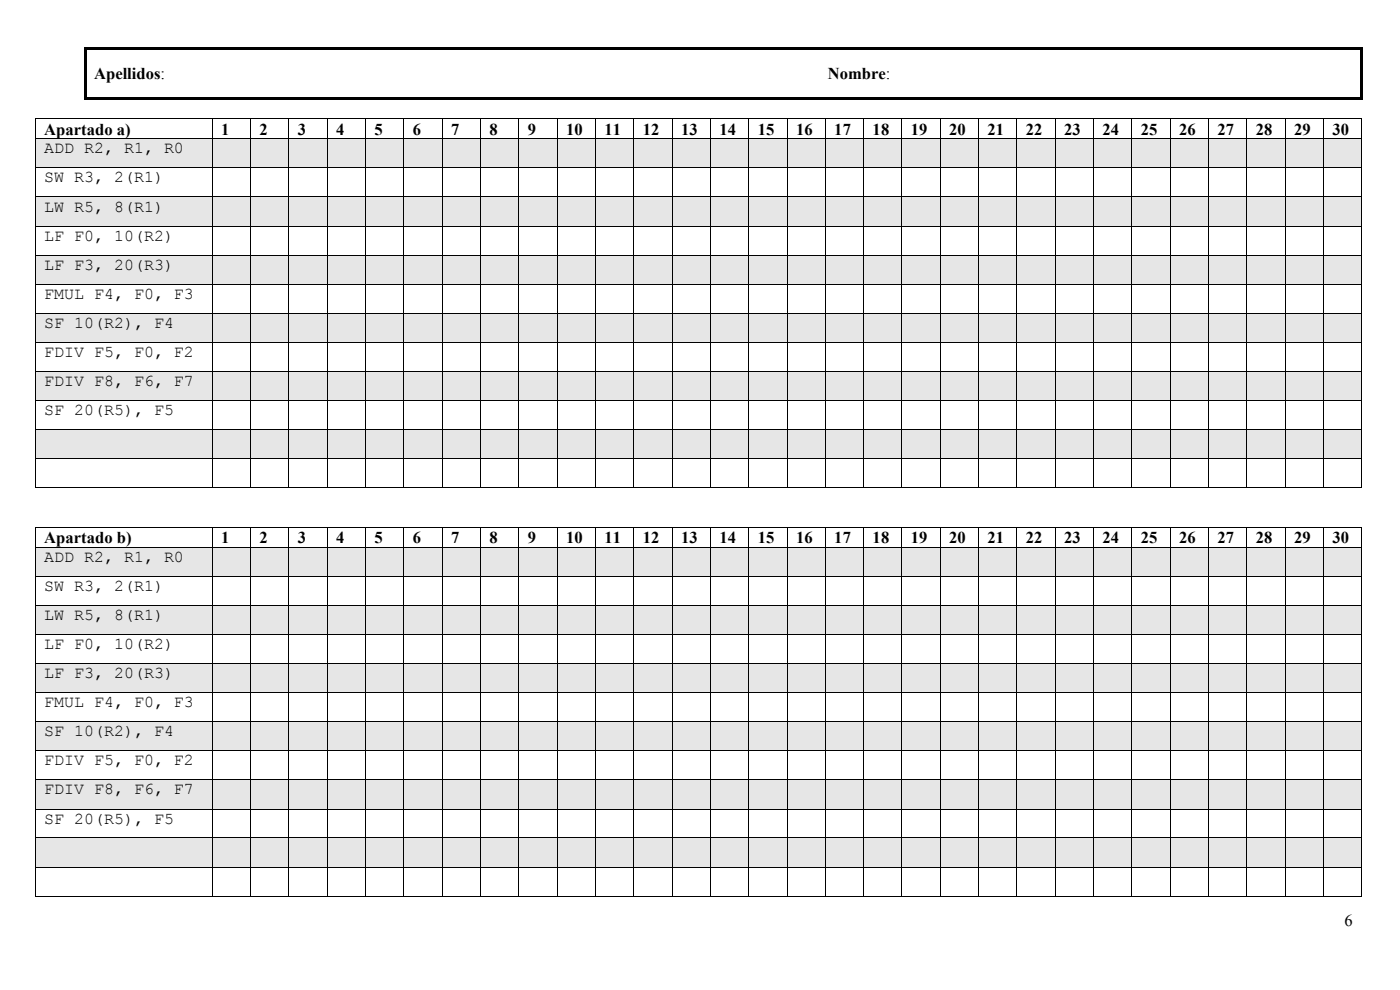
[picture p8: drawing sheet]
<svg xmlns="http://www.w3.org/2000/svg" width="297mm" height="210mm" viewBox="0 0 297 210" stroke-linecap="round" stroke-linejoin="round" font-family="sans-serif">
<defs><g id="words">
<g font-size="3.5">
<text x="20" y="16.7">Apellidos:</text>
<text x="175.6" y="16.7">Nombre:</text>
<text x="9.4" y="28.5">Apartado a)</text>
<text x="46.9" y="28.5">1</text>
<text x="55.1" y="28.5">2</text>
<text x="63.2" y="28.5">3</text>
<text x="71.3" y="28.5">4</text>
<text x="79.5" y="28.5">5</text>
<text x="87.6" y="28.5">6</text>
<text x="95.7" y="28.5">7</text>
<text x="103.8" y="28.5">8</text>
<text x="112" y="28.5">9</text>
<text x="120.1" y="28.5">10</text>
<text x="128.2" y="28.5">11</text>
<text x="136.4" y="28.5">12</text>
<text x="144.5" y="28.5">13</text>
<text x="152.6" y="28.5">14</text>
<text x="160.7" y="28.5">15</text>
<text x="168.9" y="28.5">16</text>
<text x="177" y="28.5">17</text>
<text x="185.1" y="28.5">18</text>
<text x="193.3" y="28.5">19</text>
<text x="201.4" y="28.5">20</text>
<text x="209.5" y="28.5">21</text>
<text x="217.6" y="28.5">22</text>
<text x="225.8" y="28.5">23</text>
<text x="233.9" y="28.5">24</text>
<text x="242" y="28.5">25</text>
<text x="250.1" y="28.5">26</text>
<text x="258.3" y="28.5">27</text>
<text x="266.4" y="28.5">28</text>
<text x="274.5" y="28.5">29</text>
<text x="282.7" y="28.5">30</text>
<text x="9.4" y="32.6">ADD R2, R1, R0</text>
<text x="9.4" y="38.7">SW R3, 2(R1)</text>
<text x="9.4" y="44.9">LW R5, 8(R1)</text>
<text x="9.4" y="51.1">LF F0, 10(R2)</text>
<text x="9.4" y="57.2">LF F3, 20(R3)</text>
<text x="9.4" y="63.4">FMUL F4, F0, F3</text>
<text x="9.4" y="69.6">SF 10(R2), F4</text>
<text x="9.4" y="75.7">FDIV F5, F0, F2</text>
<text x="9.4" y="81.9">FDIV F8, F6, F7</text>
<text x="9.4" y="88.1">SF 20(R5), F5</text>
<text x="9.4" y="119.1">ADD R2, R1, R0</text>
<text x="9.4" y="115.1">Apartado b)</text>
<text x="46.9" y="115.1">1</text>
<text x="55.1" y="115.1">2</text>
<text x="63.2" y="115.1">3</text>
<text x="71.3" y="115.1">4</text>
<text x="79.5" y="115.1">5</text>
<text x="87.6" y="115.1">6</text>
<text x="95.7" y="115.1">7</text>
<text x="103.8" y="115.1">8</text>
<text x="112" y="115.1">9</text>
<text x="120.1" y="115.1">10</text>
<text x="128.2" y="115.1">11</text>
<text x="136.4" y="115.1">12</text>
<text x="144.5" y="115.1">13</text>
<text x="152.6" y="115.1">14</text>
<text x="160.7" y="115.1">15</text>
<text x="168.9" y="115.1">16</text>
<text x="177" y="115.1">17</text>
<text x="185.1" y="115.1">18</text>
<text x="193.3" y="115.1">19</text>
<text x="201.4" y="115.1">20</text>
<text x="209.5" y="115.1">21</text>
<text x="217.6" y="115.1">22</text>
<text x="225.8" y="115.1">23</text>
<text x="233.9" y="115.1">24</text>
<text x="242" y="115.1">25</text>
<text x="250.1" y="115.1">26</text>
<text x="258.3" y="115.1">27</text>
<text x="266.4" y="115.1">28</text>
<text x="274.5" y="115.1">29</text>
<text x="282.7" y="115.1">30</text>
<text x="9.4" y="125.3">SW R3, 2(R1)</text>
<text x="9.4" y="131.5">LW R5, 8(R1)</text>
<text x="9.4" y="137.7">LF F0, 10(R2)</text>
<text x="9.4" y="143.8">LF F3, 20(R3)</text>
<text x="9.4" y="150">FMUL F4, F0, F3</text>
<text x="9.4" y="156.2">SF 10(R2), F4</text>
<text x="9.4" y="162.3">FDIV F5, F0, F2</text>
<text x="9.4" y="168.5">FDIV F8, F6, F7</text>
<text x="9.4" y="174.7">SF 20(R5), F5</text>
<text x="285.2" y="196.4">6</text>
</g>
</g></defs>
<g fill="#000">
<path d="M17.8 10h.5v.5h-.5zM17.8 10.5h.5v10.1h-.5zM18.3 10h155.4v.5h-155.4zM173.7 10h.5v.5h-.5zM174.2 10h114.4v.5h-114.4zM288.6 10h.5v.5h-.5zM288.6 10.5h.5v10.1h-.5zM7.4 25.1h.2v.2h-.2zM17.8 20.6h.5v.5h-.5zM18.3 20.6h155.4v.5h-155.4zM45 25.1h.1v.2h-.1zM53 25.1h.2v.2h-.2z"/>
<path d="M61.2 25.1h.1v.2h-.1zM69.3 25.1h.2v.2h-.2zM77.5 25.1h.1v.2h-.1zM85.6 25.1h.2v.2h-.2zM93.7 25.1h.2v.2h-.2zM101.8 25.1h.2v.2h-.2zM110 25.1h.2v.2h-.2zM118.1 25.1h.2v.2h-.2zM126.2 25.1h.2v.2h-.2zM134.4 25.1h.1v.2h-.1zM142.5 25.1h.2v.2h-.2zM150.6 25.1h.2v.2h-.2z"/>
<path d="M158.7 25.1h.2v.2h-.2zM166.9 25.1h.1v.2h-.1zM173.4 20.6h.5v.5h-.5zM173.9 20.6h114.7v.5h-114.7zM175 25.1h.2v.2h-.2zM183.1 25.1h.2v.2h-.2zM191.3 25.1h.1v.2h-.1zM199.4 25.1h.2v.2h-.2zM207.5 25.1h.2v.2h-.2zM215.6 25.1h.2v.2h-.2zM223.8 25.1h.1v.2h-.1zM231.9 25.1h.2v.2h-.2z"/>
<path d="M240 25.1h.2v.2h-.2zM248.2 25.1h.1v.2h-.1zM256.3 25.1h.2v.2h-.2zM264.4 25.1h.2v.2h-.2zM272.5 25.1h.2v.2h-.2zM280.7 25.1h.1v.2h-.1zM288.6 20.6h.5v.5h-.5zM288.8 25.1h.2v.2h-.2z"/>
</g>
<g fill="none" stroke="#000" stroke-width=".21">
<path d="M7.5 25.3v4M7.6 25.2h37.4M45 25.3v4M45.1 25.2h7.9M53.1 25.3v4M53.2 25.2h8M61.3 25.3v4M61.3 25.2h8M69.4 25.3v4M69.5 25.2h8M77.6 25.3v4M77.6 25.2h8"/>
<path d="M85.7 25.3v4M85.8 25.2h7.9M93.8 25.3v4M93.9 25.2h7.9M101.9 25.3v4M102 25.2h8M110.1 25.3v4M110.2 25.2h7.9M118.2 25.3v4M118.3 25.2h7.9M126.3 25.3v4M126.4 25.2h8"/>
<path d="M134.5 25.3v4M134.5 25.2h8M142.6 25.3v4M142.7 25.2h7.9M150.7 25.3v4M150.8 25.2h7.9M158.8 25.3v4M158.9 25.2h8M167 25.3v4M167 25.2h8M175.1 25.3v4M175.2 25.2h7.9"/>
<path d="M183.2 25.3v4M183.3 25.2h8M191.3 25.3v4M191.4 25.2h8M199.5 25.3v4M199.6 25.2h7.9M207.6 25.3v4M207.7 25.2h7.9M215.7 25.3v4M215.8 25.2h8M223.9 25.3v4M223.9 25.2h8"/>
<path d="M232 25.3v4M232.1 25.2h7.9M240.1 25.3v4M240.2 25.2h8M248.2 25.3v4M248.3 25.2h8M256.4 25.3v4M256.5 25.2h7.9M264.5 25.3v4M264.6 25.2h7.9M272.6 25.3v4M272.7 25.2h8"/>
<path d="M280.8 25.3v4M280.8 25.2h8M288.9 25.3v4"/>
</g>
<g fill="#e6e6e6">
<path d="M7.6 29.5h37.4v6h-37.4z"/>
<path d="M9.4 29.5h33.7v6h-33.7z"/>
<path d="M45.1 29.5h8v6h-8z"/>
<path d="M46.9 30.9h4.4v3.3h-4.4z"/>
<path d="M53.3 29.5h7.9v6h-7.9z"/>
<path d="M55.1 30.9h4.3v3.3h-4.3z"/>
<path d="M61.4 29.5h7.9v6h-7.9z"/>
<path d="M63.2 30.9h4.3v3.3h-4.3z"/>
<path d="M69.5 29.5h8v6h-8z"/>
<path d="M71.3 30.9h4.3v3.3h-4.3z"/>
<path d="M77.6 29.5h8v6h-8z"/>
<path d="M79.5 30.9h4.3v3.3h-4.3z"/>
<path d="M85.8 29.5h7.9v6h-7.9z"/>
<path d="M87.6 30.9h4.3v3.3h-4.3z"/>
<path d="M93.9 29.5h8v6h-8z"/>
<path d="M95.7 30.9h4.3v3.3h-4.3z"/>
<path d="M102 29.5h8v6h-8z"/>
<path d="M103.8 30.9h4.4v3.3h-4.4z"/>
<path d="M110.2 29.5h7.9v6h-7.9z"/>
<path d="M112 30.9h4.3v3.3h-4.3z"/>
<path d="M118.3 29.5h7.9v6h-7.9z"/>
<path d="M120.1 30.9h4.3v3.3h-4.3z"/>
<path d="M126.4 29.5h8v6h-8z"/>
<path d="M128.2 30.9h4.3v3.3h-4.3z"/>
<path d="M134.5 29.5h8v6h-8z"/>
<path d="M136.4 30.9h4.3v3.3h-4.3z"/>
<path d="M142.7 29.5h7.9v6h-7.9z"/>
<path d="M144.5 30.9h4.3v3.3h-4.3z"/>
<path d="M150.8 29.5h7.9v6h-7.9z"/>
<path d="M152.6 30.9h4.3v3.3h-4.3z"/>
<path d="M158.9 29.5h8v6h-8z"/>
<path d="M160.7 30.9h4.4v3.3h-4.4z"/>
<path d="M167 29.5h8v6h-8z"/>
<path d="M168.9 30.9h4.3v3.3h-4.3z"/>
<path d="M175.2 29.5h7.9v6h-7.9z"/>
<path d="M177 30.9h4.3v3.3h-4.3z"/>
<path d="M183.3 29.5h8v6h-8z"/>
<path d="M185.1 30.9h4.3v3.3h-4.3z"/>
<path d="M191.4 29.5h8v6h-8z"/>
<path d="M193.3 30.9h4.3v3.3h-4.3z"/>
<path d="M199.6 29.5h7.9v6h-7.9z"/>
<path d="M201.4 30.9h4.3v3.3h-4.3z"/>
<path d="M207.7 29.5h7.9v6h-7.9z"/>
<path d="M209.5 30.9h4.3v3.3h-4.3z"/>
<path d="M215.8 29.5h8v6h-8z"/>
<path d="M217.6 30.9h4.4v3.3h-4.4z"/>
<path d="M223.9 29.5h8v6h-8z"/>
<path d="M225.8 30.9h4.3v3.3h-4.3z"/>
<path d="M232.1 29.5h7.9v6h-7.9z"/>
<path d="M233.9 30.9h4.3v3.3h-4.3z"/>
<path d="M240.2 29.5h8v6h-8z"/>
<path d="M242 30.9h4.3v3.3h-4.3z"/>
<path d="M248.3 29.5h8v6h-8z"/>
<path d="M250.1 30.9h4.4v3.3h-4.4z"/>
<path d="M256.5 29.5h7.9v6h-7.9z"/>
<path d="M258.3 30.9h4.3v3.3h-4.3z"/>
<path d="M264.6 29.5h7.9v6h-7.9z"/>
<path d="M266.4 30.9h4.3v3.3h-4.3z"/>
<path d="M272.7 29.5h8v6h-8z"/>
<path d="M274.5 30.9h4.3v3.3h-4.3z"/>
<path d="M280.9 29.5h7.9v6h-7.9z"/>
<path d="M282.7 30.9h4.3v3.3h-4.3z"/>
</g>
<g fill="#000">
<path d="M7.4 29.3h.2v.2h-.2zM7.4 35.5h.2v.2h-.2zM45 29.3h.1v.2h-.1zM45 35.5h.1v.2h-.1zM53 29.3h.2v.2h-.2zM53 35.5h.2v.2h-.2zM61.2 29.3h.1v.2h-.1zM61.2 35.5h.1v.2h-.1zM69.3 29.3h.2v.2h-.2zM69.3 35.5h.2v.2h-.2zM77.5 29.3h.1v.2h-.1zM77.5 35.5h.1v.2h-.1z"/>
<path d="M85.6 29.3h.2v.2h-.2zM85.6 35.5h.2v.2h-.2zM93.7 29.3h.2v.2h-.2zM93.7 35.5h.2v.2h-.2zM101.8 29.3h.2v.2h-.2zM101.8 35.5h.2v.2h-.2zM110 29.3h.2v.2h-.2zM110 35.5h.2v.2h-.2zM118.1 29.3h.2v.2h-.2zM118.1 35.5h.2v.2h-.2zM126.2 29.3h.2v.2h-.2zM126.2 35.5h.2v.2h-.2z"/>
<path d="M134.4 29.3h.1v.2h-.1zM134.4 35.5h.1v.2h-.1zM142.5 29.3h.2v.2h-.2zM142.5 35.5h.2v.2h-.2zM150.6 29.3h.2v.2h-.2zM150.6 35.5h.2v.2h-.2zM158.7 29.3h.2v.2h-.2zM158.7 35.5h.2v.2h-.2zM166.9 29.3h.1v.2h-.1zM166.9 35.5h.1v.2h-.1zM175 29.3h.2v.2h-.2zM175 35.5h.2v.2h-.2z"/>
<path d="M183.1 29.3h.2v.2h-.2zM183.1 35.5h.2v.2h-.2zM191.3 29.3h.1v.2h-.1zM191.3 35.5h.1v.2h-.1zM199.4 29.3h.2v.2h-.2zM199.4 35.5h.2v.2h-.2zM207.5 29.3h.2v.2h-.2zM207.5 35.5h.2v.2h-.2zM215.6 29.3h.2v.2h-.2zM215.6 35.5h.2v.2h-.2zM223.8 29.3h.1v.2h-.1zM223.8 35.5h.1v.2h-.1z"/>
<path d="M231.9 29.3h.2v.2h-.2zM231.9 35.5h.2v.2h-.2zM240 29.3h.2v.2h-.2zM240 35.5h.2v.2h-.2zM248.2 29.3h.1v.2h-.1zM248.2 35.5h.1v.2h-.1zM256.3 29.3h.2v.2h-.2zM256.3 35.5h.2v.2h-.2zM264.4 29.3h.2v.2h-.2zM264.4 35.5h.2v.2h-.2zM272.5 29.3h.2v.2h-.2zM272.5 35.5h.2v.2h-.2z"/>
<path d="M280.7 29.3h.1v.2h-.1zM280.7 35.5h.1v.2h-.1zM288.8 29.3h.2v.2h-.2zM288.8 35.5h.2v.2h-.2z"/>
</g>
<g fill="none" stroke="#000" stroke-width=".21">
<path d="M7.5 29.5v6M7.5 35.7v6M7.6 29.4h37.4M7.6 35.6h37.4M45 29.5v6M45 35.7v6M45.1 29.4h7.9M45.1 35.6h7.9M53.1 29.5v6M53.1 35.7v6M53.2 29.4h8M53.2 35.6h8"/>
<path d="M61.3 29.5v6M61.3 35.7v6M61.3 29.4h8M61.3 35.6h8M69.4 29.5v6M69.4 35.7v6M69.5 29.4h8M69.5 35.6h8M77.6 29.5v6M77.6 35.7v6M77.6 29.4h8M77.6 35.6h8"/>
<path d="M85.7 29.5v6M85.7 35.7v6M85.8 29.4h7.9M85.8 35.6h7.9M93.8 29.5v6M93.8 35.7v6M93.9 29.4h7.9M93.9 35.6h7.9M101.9 29.5v6M101.9 35.7v6M102 29.4h8M102 35.6h8"/>
<path d="M110.1 29.5v6M110.1 35.7v6M110.2 29.4h7.9M110.2 35.6h7.9M118.2 29.5v6M118.2 35.7v6M118.3 29.4h7.9M118.3 35.6h7.9M126.3 29.5v6M126.3 35.7v6M126.4 29.4h8M126.4 35.6h8"/>
<path d="M134.5 29.5v6M134.5 35.7v6M134.5 29.4h8M134.5 35.6h8M142.6 29.5v6M142.6 35.7v6M142.7 29.4h7.9M142.7 35.6h7.9M150.7 29.5v6M150.7 35.7v6M150.8 29.4h7.9M150.8 35.6h7.9"/>
<path d="M158.8 29.5v6M158.8 35.7v6M158.9 29.4h8M158.9 35.6h8M167 29.5v6M167 35.7v6M167 29.4h8M167 35.6h8M175.1 29.5v6M175.1 35.7v6M175.2 29.4h7.9M175.2 35.6h7.9"/>
<path d="M183.2 29.5v6M183.2 35.7v6M183.3 29.4h8M183.3 35.6h8M191.3 29.5v6M191.3 35.7v6M191.4 29.4h8M191.4 35.6h8M199.5 29.5v6M199.5 35.7v6M199.6 29.4h7.9M199.6 35.6h7.9"/>
<path d="M207.6 29.5v6M207.6 35.7v6M207.7 29.4h7.9M207.7 35.6h7.9M215.7 29.5v6M215.7 35.7v6M215.8 29.4h8M215.8 35.6h8M223.9 29.5v6M223.9 35.7v6M223.9 29.4h8M223.9 35.6h8"/>
<path d="M232 29.5v6M232 35.7v6M232.1 29.4h7.9M232.1 35.6h7.9M240.1 29.5v6M240.1 35.7v6M240.2 29.4h8M240.2 35.6h8M248.2 29.5v6M248.2 35.7v6M248.3 29.4h8M248.3 35.6h8"/>
<path d="M256.4 29.5v6M256.4 35.7v6M256.5 29.4h7.9M256.5 35.6h7.9M264.5 29.5v6M264.5 35.7v6M264.6 29.4h7.9M264.6 35.6h7.9M272.6 29.5v6M272.6 35.7v6M272.7 29.4h8M272.7 35.6h8"/>
<path d="M280.8 29.5v6M280.8 35.7v6M280.8 29.4h8M280.8 35.6h8M288.9 29.5v6M288.9 35.7v6"/>
</g>
<g fill="#e6e6e6">
<path d="M7.6 41.9h37.4v6h-37.4z"/>
<path d="M9.4 41.9h33.7v6h-33.7z"/>
<path d="M45.1 41.9h8v6h-8z"/>
<path d="M46.9 43.3h4.4v3.2h-4.4z"/>
<path d="M53.3 41.9h7.9v6h-7.9z"/>
<path d="M55.1 43.3h4.3v3.2h-4.3z"/>
<path d="M61.4 41.9h7.9v6h-7.9z"/>
<path d="M63.2 43.3h4.3v3.2h-4.3z"/>
<path d="M69.5 41.9h8v6h-8z"/>
<path d="M71.3 43.3h4.3v3.2h-4.3z"/>
<path d="M77.6 41.9h8v6h-8z"/>
<path d="M79.5 43.3h4.3v3.2h-4.3z"/>
<path d="M85.8 41.9h7.9v6h-7.9z"/>
<path d="M87.6 43.3h4.3v3.2h-4.3z"/>
<path d="M93.9 41.9h8v6h-8z"/>
<path d="M95.7 43.3h4.3v3.2h-4.3z"/>
<path d="M102 41.9h8v6h-8z"/>
<path d="M103.8 43.3h4.4v3.2h-4.4z"/>
<path d="M110.2 41.9h7.9v6h-7.9z"/>
<path d="M112 43.3h4.3v3.2h-4.3z"/>
<path d="M118.3 41.9h7.9v6h-7.9z"/>
<path d="M120.1 43.3h4.3v3.2h-4.3z"/>
<path d="M126.4 41.9h8v6h-8z"/>
<path d="M128.2 43.3h4.3v3.2h-4.3z"/>
<path d="M134.5 41.9h8v6h-8z"/>
<path d="M136.4 43.3h4.3v3.2h-4.3z"/>
<path d="M142.7 41.9h7.9v6h-7.9z"/>
<path d="M144.5 43.3h4.3v3.2h-4.3z"/>
<path d="M150.8 41.9h7.9v6h-7.9z"/>
<path d="M152.6 43.3h4.3v3.2h-4.3z"/>
<path d="M158.9 41.9h8v6h-8z"/>
<path d="M160.7 43.3h4.4v3.2h-4.4z"/>
<path d="M167 41.9h8v6h-8z"/>
<path d="M168.9 43.3h4.3v3.2h-4.3z"/>
<path d="M175.2 41.9h7.9v6h-7.9z"/>
<path d="M177 43.3h4.3v3.2h-4.3z"/>
<path d="M183.3 41.9h8v6h-8z"/>
<path d="M185.1 43.3h4.3v3.2h-4.3z"/>
<path d="M191.4 41.9h8v6h-8z"/>
<path d="M193.3 43.3h4.3v3.2h-4.3z"/>
<path d="M199.6 41.9h7.9v6h-7.9z"/>
<path d="M201.4 43.3h4.3v3.2h-4.3z"/>
<path d="M207.7 41.9h7.9v6h-7.9z"/>
<path d="M209.5 43.3h4.3v3.2h-4.3z"/>
<path d="M215.8 41.9h8v6h-8z"/>
<path d="M217.6 43.3h4.4v3.2h-4.4z"/>
<path d="M223.9 41.9h8v6h-8z"/>
<path d="M225.8 43.3h4.3v3.2h-4.3z"/>
<path d="M232.1 41.9h7.9v6h-7.9z"/>
<path d="M233.9 43.3h4.3v3.2h-4.3z"/>
<path d="M240.2 41.9h8v6h-8z"/>
<path d="M242 43.3h4.3v3.2h-4.3z"/>
<path d="M248.3 41.9h8v6h-8z"/>
<path d="M250.1 43.3h4.4v3.2h-4.4z"/>
<path d="M256.5 41.9h7.9v6h-7.9z"/>
<path d="M258.3 43.3h4.3v3.2h-4.3z"/>
<path d="M264.6 41.9h7.9v6h-7.9z"/>
<path d="M266.4 43.3h4.3v3.2h-4.3z"/>
<path d="M272.7 41.9h8v6h-8z"/>
<path d="M274.5 43.3h4.3v3.2h-4.3z"/>
<path d="M280.9 41.9h7.9v6h-7.9z"/>
<path d="M282.7 43.3h4.3v3.2h-4.3z"/>
</g>
<g fill="#000">
<path d="M7.4 41.7h.2v.2h-.2zM7.4 47.9h.2v.1h-.2zM45 41.7h.1v.2h-.1zM45 47.9h.1v.1h-.1zM53 41.7h.2v.2h-.2zM53 47.9h.2v.1h-.2zM61.2 41.7h.1v.2h-.1zM61.2 47.9h.1v.1h-.1zM69.3 41.7h.2v.2h-.2zM69.3 47.9h.2v.1h-.2zM77.5 41.7h.1v.2h-.1zM77.5 47.9h.1v.1h-.1z"/>
<path d="M85.6 41.7h.2v.2h-.2zM85.6 47.9h.2v.1h-.2zM93.7 41.7h.2v.2h-.2zM93.7 47.9h.2v.1h-.2zM101.8 41.7h.2v.2h-.2zM101.8 47.9h.2v.1h-.2zM110 41.7h.2v.2h-.2zM110 47.9h.2v.1h-.2zM118.1 41.7h.2v.2h-.2zM118.1 47.9h.2v.1h-.2zM126.2 41.7h.2v.2h-.2zM126.2 47.9h.2v.1h-.2z"/>
<path d="M134.4 41.7h.1v.2h-.1zM134.4 47.9h.1v.1h-.1zM142.5 41.7h.2v.2h-.2zM142.5 47.9h.2v.1h-.2zM150.6 41.7h.2v.2h-.2zM150.6 47.9h.2v.1h-.2zM158.7 41.7h.2v.2h-.2zM158.7 47.9h.2v.1h-.2zM166.9 41.7h.1v.2h-.1zM166.9 47.9h.1v.1h-.1zM175 41.7h.2v.2h-.2zM175 47.9h.2v.1h-.2z"/>
<path d="M183.1 41.7h.2v.2h-.2zM183.1 47.9h.2v.1h-.2zM191.3 41.7h.1v.2h-.1zM191.3 47.9h.1v.1h-.1zM199.4 41.7h.2v.2h-.2zM199.4 47.9h.2v.1h-.2zM207.5 41.7h.2v.2h-.2zM207.5 47.9h.2v.1h-.2zM215.6 41.7h.2v.2h-.2zM215.6 47.9h.2v.1h-.2zM223.8 41.7h.1v.2h-.1zM223.8 47.9h.1v.1h-.1z"/>
<path d="M231.9 41.7h.2v.2h-.2zM231.9 47.9h.2v.1h-.2zM240 41.7h.2v.2h-.2zM240 47.9h.2v.1h-.2zM248.2 41.7h.1v.2h-.1zM248.2 47.9h.1v.1h-.1zM256.3 41.7h.2v.2h-.2zM256.3 47.9h.2v.1h-.2zM264.4 41.7h.2v.2h-.2zM264.4 47.9h.2v.1h-.2zM272.5 41.7h.2v.2h-.2zM272.5 47.9h.2v.1h-.2z"/>
<path d="M280.7 41.7h.1v.2h-.1zM280.7 47.9h.1v.1h-.1zM288.8 41.7h.2v.2h-.2zM288.8 47.9h.2v.1h-.2z"/>
</g>
<g fill="none" stroke="#000" stroke-width=".21">
<path d="M7.5 41.9v6M7.5 48v6.1M7.6 41.8h37.4M7.6 48h37.4M45 41.9v6M45 48v6.1M45.1 41.8h7.9M45.1 48h7.9M53.1 41.9v6M53.1 48v6.1M53.2 41.8h8M53.2 48h8"/>
<path d="M61.3 41.9v6M61.3 48v6.1M61.3 41.8h8M61.3 48h8M69.4 41.9v6M69.4 48v6.1M69.5 41.8h8M69.5 48h8M77.6 41.9v6M77.6 48v6.1M77.6 41.8h8M77.6 48h8"/>
<path d="M85.7 41.9v6M85.7 48v6.1M85.8 41.8h7.9M85.8 48h7.9M93.8 41.9v6M93.8 48v6.1M93.9 41.8h7.9M93.9 48h7.9M101.9 41.9v6M101.9 48v6.1M102 41.8h8M102 48h8"/>
<path d="M110.1 41.9v6M110.1 48v6.1M110.2 41.8h7.9M110.2 48h7.9M118.2 41.9v6M118.2 48v6.1M118.3 41.8h7.9M118.3 48h7.9M126.3 41.9v6M126.3 48v6.1M126.4 41.8h8M126.4 48h8"/>
<path d="M134.5 41.9v6M134.5 48v6.1M134.5 41.8h8M134.5 48h8M142.6 41.9v6M142.6 48v6.1M142.7 41.8h7.9M142.7 48h7.9M150.7 41.9v6M150.7 48v6.1M150.8 41.8h7.9M150.8 48h7.9"/>
<path d="M158.8 41.9v6M158.8 48v6.1M158.9 41.8h8M158.9 48h8M167 41.9v6M167 48v6.1M167 41.8h8M167 48h8M175.1 41.9v6M175.1 48v6.1M175.2 41.8h7.9M175.2 48h7.9"/>
<path d="M183.2 41.9v6M183.2 48v6.1M183.3 41.8h8M183.3 48h8M191.3 41.9v6M191.3 48v6.1M191.4 41.8h8M191.4 48h8M199.5 41.9v6M199.5 48v6.1M199.6 41.8h7.9M199.6 48h7.9"/>
<path d="M207.6 41.9v6M207.6 48v6.1M207.7 41.8h7.9M207.7 48h7.9M215.7 41.9v6M215.7 48v6.1M215.8 41.8h8M215.8 48h8M223.9 41.9v6M223.9 48v6.1M223.9 41.8h8M223.9 48h8"/>
<path d="M232 41.9v6M232 48v6.1M232.1 41.8h7.9M232.1 48h7.9M240.1 41.9v6M240.1 48v6.1M240.2 41.8h8M240.2 48h8M248.2 41.9v6M248.2 48v6.1M248.3 41.8h8M248.3 48h8"/>
<path d="M256.4 41.9v6M256.4 48v6.1M256.5 41.8h7.9M256.5 48h7.9M264.5 41.9v6M264.5 48v6.1M264.6 41.8h7.9M264.6 48h7.9M272.6 41.9v6M272.6 48v6.1M272.7 41.8h8M272.7 48h8"/>
<path d="M280.8 41.9v6M280.8 48v6.1M280.8 41.8h8M280.8 48h8M288.9 41.9v6M288.9 48v6.1"/>
</g>
<g fill="#e6e6e6">
<path d="M7.6 54.2h37.4v6h-37.4z"/>
<path d="M9.4 54.2h33.7v4h-33.7z"/>
<path d="M45.1 54.2h8v6h-8z"/>
<path d="M46.9 55.6h4.4v3.2h-4.4z"/>
<path d="M53.3 54.2h7.9v6h-7.9z"/>
<path d="M55.1 55.6h4.3v3.2h-4.3z"/>
<path d="M61.4 54.2h7.9v6h-7.9z"/>
<path d="M63.2 55.6h4.3v3.2h-4.3z"/>
<path d="M69.5 54.2h8v6h-8z"/>
<path d="M71.3 55.6h4.3v3.2h-4.3z"/>
<path d="M77.6 54.2h8v6h-8z"/>
<path d="M79.5 55.6h4.3v3.2h-4.3z"/>
<path d="M85.8 54.2h7.9v6h-7.9z"/>
<path d="M87.6 55.6h4.3v3.2h-4.3z"/>
<path d="M93.9 54.2h8v6h-8z"/>
<path d="M95.7 55.6h4.3v3.2h-4.3z"/>
<path d="M102 54.2h8v6h-8z"/>
<path d="M103.8 55.6h4.4v3.2h-4.4z"/>
<path d="M110.2 54.2h7.9v6h-7.9z"/>
<path d="M112 55.6h4.3v3.2h-4.3z"/>
<path d="M118.3 54.2h7.9v6h-7.9z"/>
<path d="M120.1 55.6h4.3v3.2h-4.3z"/>
<path d="M126.4 54.2h8v6h-8z"/>
<path d="M128.2 55.6h4.3v3.2h-4.3z"/>
<path d="M134.5 54.2h8v6h-8z"/>
<path d="M136.4 55.6h4.3v3.2h-4.3z"/>
<path d="M142.7 54.2h7.9v6h-7.9z"/>
<path d="M144.5 55.6h4.3v3.2h-4.3z"/>
<path d="M150.8 54.2h7.9v6h-7.9z"/>
<path d="M152.6 55.6h4.3v3.2h-4.3z"/>
<path d="M158.9 54.2h8v6h-8z"/>
<path d="M160.7 55.6h4.4v3.2h-4.4z"/>
<path d="M167 54.2h8v6h-8z"/>
<path d="M168.9 55.6h4.3v3.2h-4.3z"/>
<path d="M175.2 54.2h7.9v6h-7.9z"/>
<path d="M177 55.6h4.3v3.2h-4.3z"/>
<path d="M183.3 54.2h8v6h-8z"/>
<path d="M185.1 55.6h4.3v3.2h-4.3z"/>
<path d="M191.4 54.2h8v6h-8z"/>
<path d="M193.3 55.6h4.3v3.2h-4.3z"/>
<path d="M199.6 54.2h7.9v6h-7.9z"/>
<path d="M201.4 55.6h4.3v3.2h-4.3z"/>
<path d="M207.7 54.2h7.9v6h-7.9z"/>
<path d="M209.5 55.6h4.3v3.2h-4.3z"/>
<path d="M215.8 54.2h8v6h-8z"/>
<path d="M217.6 55.6h4.4v3.2h-4.4z"/>
<path d="M223.9 54.2h8v6h-8z"/>
<path d="M225.8 55.6h4.3v3.2h-4.3z"/>
<path d="M232.1 54.2h7.9v6h-7.9z"/>
<path d="M233.9 55.6h4.3v3.2h-4.3z"/>
<path d="M240.2 54.2h8v6h-8z"/>
<path d="M242 55.6h4.3v3.2h-4.3z"/>
<path d="M248.3 54.2h8v6h-8z"/>
<path d="M250.1 55.6h4.4v3.2h-4.4z"/>
<path d="M256.5 54.2h7.9v6h-7.9z"/>
<path d="M258.3 55.6h4.3v3.2h-4.3z"/>
<path d="M264.6 54.2h7.9v6h-7.9z"/>
<path d="M266.4 55.6h4.3v3.2h-4.3z"/>
<path d="M272.7 54.2h8v6h-8z"/>
<path d="M274.5 55.6h4.3v3.2h-4.3z"/>
<path d="M280.9 54.2h7.9v6h-7.9z"/>
<path d="M282.7 55.6h4.3v3.2h-4.3z"/>
</g>
<g fill="#000">
<path d="M7.4 54.1h.2v.1h-.2zM45 54.1h.1v.1h-.1zM53 54.1h.2v.1h-.2zM61.2 54.1h.1v.1h-.1zM69.3 54.1h.2v.1h-.2zM77.5 54.1h.1v.1h-.1zM85.6 54.1h.2v.1h-.2zM93.7 54.1h.2v.1h-.2zM101.8 54.1h.2v.1h-.2zM110 54.1h.2v.1h-.2zM118.1 54.1h.2v.1h-.2zM126.2 54.1h.2v.1h-.2z"/>
<path d="M134.4 54.1h.1v.1h-.1zM142.5 54.1h.2v.1h-.2zM150.6 54.1h.2v.1h-.2zM158.7 54.1h.2v.1h-.2zM166.9 54.1h.1v.1h-.1zM175 54.1h.2v.1h-.2zM183.1 54.1h.2v.1h-.2zM191.3 54.1h.1v.1h-.1zM199.4 54.1h.2v.1h-.2zM207.5 54.1h.2v.1h-.2zM215.6 54.1h.2v.1h-.2zM223.8 54.1h.1v.1h-.1z"/>
<path d="M231.9 54.1h.2v.1h-.2zM240 54.1h.2v.1h-.2zM248.2 54.1h.1v.1h-.1zM256.3 54.1h.2v.1h-.2zM264.4 54.1h.2v.1h-.2zM272.5 54.1h.2v.1h-.2zM280.7 54.1h.1v.1h-.1zM288.8 54.1h.2v.1h-.2zM7.4 60.2h.2v.2h-.2zM45 60.2h.1v.2h-.1zM53 60.2h.2v.2h-.2zM61.2 60.2h.1v.2h-.1z"/>
<path d="M69.3 60.2h.2v.2h-.2zM77.5 60.2h.1v.2h-.1zM85.6 60.2h.2v.2h-.2zM93.7 60.2h.2v.2h-.2zM101.8 60.2h.2v.2h-.2zM110 60.2h.2v.2h-.2zM118.1 60.2h.2v.2h-.2zM126.2 60.2h.2v.2h-.2zM134.4 60.2h.1v.2h-.1zM142.5 60.2h.2v.2h-.2zM150.6 60.2h.2v.2h-.2zM158.7 60.2h.2v.2h-.2z"/>
<path d="M166.9 60.2h.1v.2h-.1zM175 60.2h.2v.2h-.2zM183.1 60.2h.2v.2h-.2zM191.3 60.2h.1v.2h-.1zM199.4 60.2h.2v.2h-.2zM207.5 60.2h.2v.2h-.2zM215.6 60.2h.2v.2h-.2zM223.8 60.2h.1v.2h-.1zM231.9 60.2h.2v.2h-.2zM240 60.2h.2v.2h-.2zM248.2 60.2h.1v.2h-.1zM256.3 60.2h.2v.2h-.2z"/>
<path d="M264.4 60.2h.2v.2h-.2zM272.5 60.2h.2v.2h-.2zM280.7 60.2h.1v.2h-.1zM288.8 60.2h.2v.2h-.2z"/>
</g>
<g fill="none" stroke="#000" stroke-width=".21">
<path d="M7.5 54.2v6M7.6 54.1h37.4M45 54.2v6M45.1 54.1h7.9M53.1 54.2v6M53.2 54.1h8M61.3 54.2v6M61.3 54.1h8M69.4 54.2v6M69.5 54.1h8M77.6 54.2v6M77.6 54.1h8"/>
<path d="M85.7 54.2v6M85.8 54.1h7.9M93.8 54.2v6M93.9 54.1h7.9M101.9 54.2v6M102 54.1h8M110.1 54.2v6M110.2 54.1h7.9M118.2 54.2v6M118.3 54.1h7.9M126.3 54.2v6M126.4 54.1h8"/>
<path d="M134.5 54.2v6M134.5 54.1h8M142.6 54.2v6M142.7 54.1h7.9M150.7 54.2v6M150.8 54.1h7.9M158.8 54.2v6M158.9 54.1h8M167 54.2v6M167 54.1h8M175.1 54.2v6M175.2 54.1h7.9"/>
<path d="M183.2 54.2v6M183.3 54.1h8M191.3 54.2v6M191.4 54.1h8M199.5 54.2v6M199.6 54.1h7.9M207.6 54.2v6M207.7 54.1h7.9M215.7 54.2v6M215.8 54.1h8M223.9 54.2v6M223.9 54.1h8"/>
<path d="M232 54.2v6M232.1 54.1h7.9M240.1 54.2v6M240.2 54.1h8M248.2 54.2v6M248.3 54.1h8M256.4 54.2v6M256.5 54.1h7.9M264.5 54.2v6M264.6 54.1h7.9M272.6 54.2v6M272.7 54.1h8"/>
<path d="M280.8 54.2v6M280.8 54.1h8M288.9 54.2v6M7.5 60.4v6M7.6 60.3h37.4M45 60.4v6M45.1 60.3h7.9M53.1 60.4v6M53.2 60.3h8M61.3 60.4v6M61.3 60.3h8M69.4 60.4v6"/>
<path d="M69.5 60.3h8M77.6 60.4v6M77.6 60.3h8M85.7 60.4v6M85.8 60.3h7.9M93.8 60.4v6M93.9 60.3h7.9M101.9 60.4v6M102 60.3h8M110.1 60.4v6M110.2 60.3h7.9M118.2 60.4v6"/>
<path d="M118.3 60.3h7.9M126.3 60.4v6M126.4 60.3h8M134.5 60.4v6M134.5 60.3h8M142.6 60.4v6M142.7 60.3h7.9M150.7 60.4v6M150.8 60.3h7.9M158.8 60.4v6M158.9 60.3h8M167 60.4v6"/>
<path d="M167 60.3h8M175.1 60.4v6M175.2 60.3h7.9M183.2 60.4v6M183.3 60.3h8M191.3 60.4v6M191.4 60.3h8M199.5 60.4v6M199.6 60.3h7.9M207.6 60.4v6M207.7 60.3h7.9M215.7 60.4v6"/>
<path d="M215.8 60.3h8M223.9 60.4v6M223.9 60.3h8M232 60.4v6M232.1 60.3h7.9M240.1 60.4v6M240.2 60.3h8M248.2 60.4v6M248.3 60.3h8M256.4 60.4v6M256.5 60.3h7.9M264.5 60.4v6"/>
<path d="M264.6 60.3h7.9M272.6 60.4v6M272.7 60.3h8M280.8 60.4v6M280.8 60.3h8M288.9 60.4v6"/>
</g>
<g fill="#e6e6e6">
<path d="M7.6 66.5h37.4v6.1h-37.4z"/>
<path d="M9.4 66.6h33.7v6h-33.7z"/>
<path d="M45.1 66.5h8v6.1h-8z"/>
<path d="M46.9 67.9h4.4v3.3h-4.4z"/>
<path d="M53.3 66.5h7.9v6.1h-7.9z"/>
<path d="M55.1 67.9h4.3v3.3h-4.3z"/>
<path d="M61.4 66.5h7.9v6.1h-7.9z"/>
<path d="M63.2 67.9h4.3v3.3h-4.3z"/>
<path d="M69.5 66.5h8v6.1h-8z"/>
<path d="M71.3 67.9h4.3v3.3h-4.3z"/>
<path d="M77.6 66.5h8v6.1h-8z"/>
<path d="M79.5 67.9h4.3v3.3h-4.3z"/>
<path d="M85.8 66.5h7.9v6.1h-7.9z"/>
<path d="M87.6 67.9h4.3v3.3h-4.3z"/>
<path d="M93.9 66.5h8v6.1h-8z"/>
<path d="M95.7 67.9h4.3v3.3h-4.3z"/>
<path d="M102 66.5h8v6.1h-8z"/>
<path d="M103.8 67.9h4.4v3.3h-4.4z"/>
<path d="M110.2 66.5h7.9v6.1h-7.9z"/>
<path d="M112 67.9h4.3v3.3h-4.3z"/>
<path d="M118.3 66.5h7.9v6.1h-7.9z"/>
<path d="M120.1 67.9h4.3v3.3h-4.3z"/>
<path d="M126.4 66.5h8v6.1h-8z"/>
<path d="M128.2 67.9h4.3v3.3h-4.3z"/>
<path d="M134.5 66.5h8v6.1h-8z"/>
<path d="M136.4 67.9h4.3v3.3h-4.3z"/>
<path d="M142.7 66.5h7.9v6.1h-7.9z"/>
<path d="M144.5 67.9h4.3v3.3h-4.3z"/>
<path d="M150.8 66.5h7.9v6.1h-7.9z"/>
<path d="M152.6 67.9h4.3v3.3h-4.3z"/>
<path d="M158.9 66.5h8v6.1h-8z"/>
<path d="M160.7 67.9h4.4v3.3h-4.4z"/>
<path d="M167 66.5h8v6.1h-8z"/>
<path d="M168.9 67.9h4.3v3.3h-4.3z"/>
<path d="M175.2 66.5h7.9v6.1h-7.9z"/>
<path d="M177 67.9h4.3v3.3h-4.3z"/>
<path d="M183.3 66.5h8v6.1h-8z"/>
<path d="M185.1 67.9h4.3v3.3h-4.3z"/>
<path d="M191.4 66.5h8v6.1h-8z"/>
<path d="M193.3 67.9h4.3v3.3h-4.3z"/>
<path d="M199.6 66.5h7.9v6.1h-7.9z"/>
<path d="M201.4 67.9h4.3v3.3h-4.3z"/>
<path d="M207.7 66.5h7.9v6.1h-7.9z"/>
<path d="M209.5 67.9h4.3v3.3h-4.3z"/>
<path d="M215.8 66.5h8v6.1h-8z"/>
<path d="M217.6 67.9h4.4v3.3h-4.4z"/>
<path d="M223.9 66.5h8v6.1h-8z"/>
<path d="M225.8 67.9h4.3v3.3h-4.3z"/>
<path d="M232.1 66.5h7.9v6.1h-7.9z"/>
<path d="M233.9 67.9h4.3v3.3h-4.3z"/>
<path d="M240.2 66.5h8v6.1h-8z"/>
<path d="M242 67.9h4.3v3.3h-4.3z"/>
<path d="M248.3 66.5h8v6.1h-8z"/>
<path d="M250.1 67.9h4.4v3.3h-4.4z"/>
<path d="M256.5 66.5h7.9v6.1h-7.9z"/>
<path d="M258.3 67.9h4.3v3.3h-4.3z"/>
<path d="M264.6 66.5h7.9v6.1h-7.9z"/>
<path d="M266.4 67.9h4.3v3.3h-4.3z"/>
<path d="M272.7 66.5h8v6.1h-8z"/>
<path d="M274.5 67.9h4.3v3.3h-4.3z"/>
<path d="M280.9 66.5h7.9v6.1h-7.9z"/>
<path d="M282.7 67.9h4.3v3.3h-4.3z"/>
</g>
<g fill="#000">
<path d="M7.4 66.4h.2v.1h-.2zM7.4 72.6h.2v.1h-.2zM45 66.4h.1v.1h-.1zM45 72.6h.1v.1h-.1zM53 66.4h.2v.1h-.2zM53 72.6h.2v.1h-.2zM61.2 66.4h.1v.1h-.1zM61.2 72.6h.1v.1h-.1zM69.3 66.4h.2v.1h-.2zM69.3 72.6h.2v.1h-.2zM77.5 66.4h.1v.1h-.1zM77.5 72.6h.1v.1h-.1z"/>
<path d="M85.6 66.4h.2v.1h-.2zM85.6 72.6h.2v.1h-.2zM93.7 66.4h.2v.1h-.2zM93.7 72.6h.2v.1h-.2zM101.8 66.4h.2v.1h-.2zM101.8 72.6h.2v.1h-.2zM110 66.4h.2v.1h-.2zM110 72.6h.2v.1h-.2zM118.1 66.4h.2v.1h-.2zM118.1 72.6h.2v.1h-.2zM126.2 66.4h.2v.1h-.2zM126.2 72.6h.2v.1h-.2z"/>
<path d="M134.4 66.4h.1v.1h-.1zM134.4 72.6h.1v.1h-.1zM142.5 66.4h.2v.1h-.2zM142.5 72.6h.2v.1h-.2zM150.6 66.4h.2v.1h-.2zM150.6 72.6h.2v.1h-.2zM158.7 66.4h.2v.1h-.2zM158.7 72.6h.2v.1h-.2zM166.9 66.4h.1v.1h-.1zM166.9 72.6h.1v.1h-.1zM175 66.4h.2v.1h-.2zM175 72.6h.2v.1h-.2z"/>
<path d="M183.1 66.4h.2v.1h-.2zM183.1 72.6h.2v.1h-.2zM191.3 66.4h.1v.1h-.1zM191.3 72.6h.1v.1h-.1zM199.4 66.4h.2v.1h-.2zM199.4 72.6h.2v.1h-.2zM207.5 66.4h.2v.1h-.2zM207.5 72.6h.2v.1h-.2zM215.6 66.4h.2v.1h-.2zM215.6 72.6h.2v.1h-.2zM223.8 66.4h.1v.1h-.1zM223.8 72.6h.1v.1h-.1z"/>
<path d="M231.9 66.4h.2v.1h-.2zM231.9 72.6h.2v.1h-.2zM240 66.4h.2v.1h-.2zM240 72.6h.2v.1h-.2zM248.2 66.4h.1v.1h-.1zM248.2 72.6h.1v.1h-.1zM256.3 66.4h.2v.1h-.2zM256.3 72.6h.2v.1h-.2zM264.4 66.4h.2v.1h-.2zM264.4 72.6h.2v.1h-.2zM272.5 66.4h.2v.1h-.2zM272.5 72.6h.2v.1h-.2z"/>
<path d="M280.7 66.4h.1v.1h-.1zM280.7 72.6h.1v.1h-.1zM288.8 66.4h.2v.1h-.2zM288.8 72.6h.2v.1h-.2z"/>
</g>
<g fill="none" stroke="#000" stroke-width=".21">
<path d="M7.5 66.5v6.1M7.5 72.7v6M7.6 66.5h37.4M7.6 72.6h37.4M45 66.5v6.1M45 72.7v6M45.1 66.5h7.9M45.1 72.6h7.9M53.1 66.5v6.1M53.1 72.7v6M53.2 66.5h8M53.2 72.6h8"/>
<path d="M61.3 66.5v6.1M61.3 72.7v6M61.3 66.5h8M61.3 72.6h8M69.4 66.5v6.1M69.4 72.7v6M69.5 66.5h8M69.5 72.6h8M77.6 66.5v6.1M77.6 72.7v6M77.6 66.5h8M77.6 72.6h8"/>
<path d="M85.7 66.5v6.1M85.7 72.7v6M85.8 66.5h7.9M85.8 72.6h7.9M93.8 66.5v6.1M93.8 72.7v6M93.9 66.5h7.9M93.9 72.6h7.9M101.9 66.5v6.1M101.9 72.7v6M102 66.5h8M102 72.6h8"/>
<path d="M110.1 66.5v6.1M110.1 72.7v6M110.2 66.5h7.9M110.2 72.6h7.9M118.2 66.5v6.1M118.2 72.7v6M118.3 66.5h7.9M118.3 72.6h7.9M126.3 66.5v6.1M126.3 72.7v6M126.4 66.5h8M126.4 72.6h8"/>
<path d="M134.5 66.5v6.1M134.5 72.7v6M134.5 66.5h8M134.5 72.6h8M142.6 66.5v6.1M142.6 72.7v6M142.7 66.5h7.9M142.7 72.6h7.9M150.7 66.5v6.1M150.7 72.7v6M150.8 66.5h7.9M150.8 72.6h7.9"/>
<path d="M158.8 66.5v6.1M158.8 72.7v6M158.9 66.5h8M158.9 72.6h8M167 66.5v6.1M167 72.7v6M167 66.5h8M167 72.6h8M175.1 66.5v6.1M175.1 72.7v6M175.2 66.5h7.9M175.2 72.6h7.9"/>
<path d="M183.2 66.5v6.1M183.2 72.7v6M183.3 66.5h8M183.3 72.6h8M191.3 66.5v6.1M191.3 72.7v6M191.4 66.5h8M191.4 72.6h8M199.5 66.5v6.1M199.5 72.7v6M199.6 66.5h7.9M199.6 72.6h7.9"/>
<path d="M207.6 66.5v6.1M207.6 72.7v6M207.7 66.5h7.9M207.7 72.6h7.9M215.7 66.5v6.1M215.7 72.7v6M215.8 66.5h8M215.8 72.6h8M223.9 66.5v6.1M223.9 72.7v6M223.9 66.5h8M223.9 72.6h8"/>
<path d="M232 66.5v6.1M232 72.7v6M232.1 66.5h7.9M232.1 72.6h7.9M240.1 66.5v6.1M240.1 72.7v6M240.2 66.5h8M240.2 72.6h8M248.2 66.5v6.1M248.2 72.7v6M248.3 66.5h8M248.3 72.6h8"/>
<path d="M256.4 66.5v6.1M256.4 72.7v6M256.5 66.5h7.9M256.5 72.6h7.9M264.5 66.5v6.1M264.5 72.7v6M264.6 66.5h7.9M264.6 72.6h7.9M272.6 66.5v6.1M272.6 72.7v6M272.7 66.5h8M272.7 72.6h8"/>
<path d="M280.8 66.5v6.1M280.8 72.7v6M280.8 66.5h8M280.8 72.6h8M288.9 66.5v6.1M288.9 72.7v6"/>
</g>
<g fill="#e6e6e6">
<path d="M7.6 78.9h37.4v6h-37.4z"/>
<path d="M9.4 78.9h33.7v6h-33.7z"/>
<path d="M45.1 78.9h8v6h-8z"/>
<path d="M46.9 80.3h4.4v3.2h-4.4z"/>
<path d="M53.3 78.9h7.9v6h-7.9z"/>
<path d="M55.1 80.3h4.3v3.2h-4.3z"/>
<path d="M61.4 78.9h7.9v6h-7.9z"/>
<path d="M63.2 80.3h4.3v3.2h-4.3z"/>
<path d="M69.5 78.9h8v6h-8z"/>
<path d="M71.3 80.3h4.3v3.2h-4.3z"/>
<path d="M77.6 78.9h8v6h-8z"/>
<path d="M79.5 80.3h4.3v3.2h-4.3z"/>
<path d="M85.8 78.9h7.9v6h-7.9z"/>
<path d="M87.6 80.3h4.3v3.2h-4.3z"/>
<path d="M93.9 78.9h8v6h-8z"/>
<path d="M95.7 80.3h4.3v3.2h-4.3z"/>
<path d="M102 78.9h8v6h-8z"/>
<path d="M103.8 80.3h4.4v3.2h-4.4z"/>
<path d="M110.2 78.9h7.9v6h-7.9z"/>
<path d="M112 80.3h4.3v3.2h-4.3z"/>
<path d="M118.3 78.9h7.9v6h-7.9z"/>
<path d="M120.1 80.3h4.3v3.2h-4.3z"/>
<path d="M126.4 78.9h8v6h-8z"/>
<path d="M128.2 80.3h4.3v3.2h-4.3z"/>
<path d="M134.5 78.9h8v6h-8z"/>
<path d="M136.4 80.3h4.3v3.2h-4.3z"/>
<path d="M142.7 78.9h7.9v6h-7.9z"/>
<path d="M144.5 80.3h4.3v3.2h-4.3z"/>
<path d="M150.8 78.9h7.9v6h-7.9z"/>
<path d="M152.6 80.3h4.3v3.2h-4.3z"/>
<path d="M158.9 78.9h8v6h-8z"/>
<path d="M160.7 80.3h4.4v3.2h-4.4z"/>
<path d="M167 78.9h8v6h-8z"/>
<path d="M168.9 80.3h4.3v3.2h-4.3z"/>
<path d="M175.2 78.9h7.9v6h-7.9z"/>
<path d="M177 80.3h4.3v3.2h-4.3z"/>
<path d="M183.3 78.9h8v6h-8z"/>
<path d="M185.1 80.3h4.3v3.2h-4.3z"/>
<path d="M191.4 78.9h8v6h-8z"/>
<path d="M193.3 80.3h4.3v3.2h-4.3z"/>
<path d="M199.6 78.9h7.9v6h-7.9z"/>
<path d="M201.4 80.3h4.3v3.2h-4.3z"/>
<path d="M207.7 78.9h7.9v6h-7.9z"/>
<path d="M209.5 80.3h4.3v3.2h-4.3z"/>
<path d="M215.8 78.9h8v6h-8z"/>
<path d="M217.6 80.3h4.4v3.2h-4.4z"/>
<path d="M223.9 78.9h8v6h-8z"/>
<path d="M225.8 80.3h4.3v3.2h-4.3z"/>
<path d="M232.1 78.9h7.9v6h-7.9z"/>
<path d="M233.9 80.3h4.3v3.2h-4.3z"/>
<path d="M240.2 78.9h8v6h-8z"/>
<path d="M242 80.3h4.3v3.2h-4.3z"/>
<path d="M248.3 78.9h8v6h-8z"/>
<path d="M250.1 80.3h4.4v3.2h-4.4z"/>
<path d="M256.5 78.9h7.9v6h-7.9z"/>
<path d="M258.3 80.3h4.3v3.2h-4.3z"/>
<path d="M264.6 78.9h7.9v6h-7.9z"/>
<path d="M266.4 80.3h4.3v3.2h-4.3z"/>
<path d="M272.7 78.9h8v6h-8z"/>
<path d="M274.5 80.3h4.3v3.2h-4.3z"/>
<path d="M280.9 78.9h7.9v6h-7.9z"/>
<path d="M282.7 80.3h4.3v3.2h-4.3z"/>
</g>
<g fill="#000">
<path d="M7.4 78.7h.2v.2h-.2zM45 78.7h.1v.2h-.1zM53 78.7h.2v.2h-.2zM61.2 78.7h.1v.2h-.1zM69.3 78.7h.2v.2h-.2zM77.5 78.7h.1v.2h-.1zM85.6 78.7h.2v.2h-.2zM93.7 78.7h.2v.2h-.2zM101.8 78.7h.2v.2h-.2zM110 78.7h.2v.2h-.2zM118.1 78.7h.2v.2h-.2zM126.2 78.7h.2v.2h-.2z"/>
<path d="M134.4 78.7h.1v.2h-.1zM142.5 78.7h.2v.2h-.2zM150.6 78.7h.2v.2h-.2zM158.7 78.7h.2v.2h-.2zM166.9 78.7h.1v.2h-.1zM175 78.7h.2v.2h-.2zM183.1 78.7h.2v.2h-.2zM191.3 78.7h.1v.2h-.1zM199.4 78.7h.2v.2h-.2zM207.5 78.7h.2v.2h-.2zM215.6 78.7h.2v.2h-.2zM223.8 78.7h.1v.2h-.1z"/>
<path d="M231.9 78.7h.2v.2h-.2zM240 78.7h.2v.2h-.2zM248.2 78.7h.1v.2h-.1zM256.3 78.7h.2v.2h-.2zM264.4 78.7h.2v.2h-.2zM272.5 78.7h.2v.2h-.2zM280.7 78.7h.1v.2h-.1zM288.8 78.7h.2v.2h-.2zM7.4 84.9h.2v.2h-.2zM45 84.9h.1v.2h-.1zM53 84.9h.2v.2h-.2zM61.2 84.9h.1v.2h-.1z"/>
<path d="M69.3 84.9h.2v.2h-.2zM77.5 84.9h.1v.2h-.1zM85.6 84.9h.2v.2h-.2zM93.7 84.9h.2v.2h-.2zM101.8 84.9h.2v.2h-.2zM110 84.9h.2v.2h-.2zM118.1 84.9h.2v.2h-.2zM126.2 84.9h.2v.2h-.2zM134.4 84.9h.1v.2h-.1zM142.5 84.9h.2v.2h-.2zM150.6 84.9h.2v.2h-.2zM158.7 84.9h.2v.2h-.2z"/>
<path d="M166.9 84.9h.1v.2h-.1zM175 84.9h.2v.2h-.2zM183.1 84.9h.2v.2h-.2zM191.3 84.9h.1v.2h-.1zM199.4 84.9h.2v.2h-.2zM207.5 84.9h.2v.2h-.2zM215.6 84.9h.2v.2h-.2zM223.8 84.9h.1v.2h-.1zM231.9 84.9h.2v.2h-.2zM240 84.9h.2v.2h-.2zM248.2 84.9h.1v.2h-.1zM256.3 84.9h.2v.2h-.2z"/>
<path d="M264.4 84.9h.2v.2h-.2zM272.5 84.9h.2v.2h-.2zM280.7 84.9h.1v.2h-.1zM288.8 84.9h.2v.2h-.2z"/>
</g>
<g fill="none" stroke="#000" stroke-width=".21">
<path d="M7.5 78.9v6M7.6 78.8h37.4M45 78.9v6M45.1 78.8h7.9M53.1 78.9v6M53.2 78.8h8M61.3 78.9v6M61.3 78.8h8M69.4 78.9v6M69.5 78.8h8M77.6 78.9v6M77.6 78.8h8"/>
<path d="M85.7 78.9v6M85.8 78.8h7.9M93.8 78.9v6M93.9 78.8h7.9M101.9 78.9v6M102 78.8h8M110.1 78.9v6M110.2 78.8h7.9M118.2 78.9v6M118.3 78.8h7.9M126.3 78.9v6M126.4 78.8h8"/>
<path d="M134.5 78.9v6M134.5 78.8h8M142.6 78.9v6M142.7 78.8h7.9M150.7 78.9v6M150.8 78.8h7.9M158.8 78.9v6M158.9 78.8h8M167 78.9v6M167 78.8h8M175.1 78.9v6M175.2 78.8h7.9"/>
<path d="M183.2 78.9v6M183.3 78.8h8M191.3 78.9v6M191.4 78.8h8M199.5 78.9v6M199.6 78.8h7.9M207.6 78.9v6M207.7 78.8h7.9M215.7 78.9v6M215.8 78.8h8M223.9 78.9v6M223.9 78.8h8"/>
<path d="M232 78.9v6M232.1 78.8h7.9M240.1 78.9v6M240.2 78.8h8M248.2 78.9v6M248.3 78.8h8M256.4 78.9v6M256.5 78.8h7.9M264.5 78.9v6M264.6 78.8h7.9M272.6 78.9v6M272.7 78.8h8"/>
<path d="M280.8 78.9v6M280.8 78.8h8M288.9 78.9v6M7.5 85.1v6M7.6 85h37.4M45 85.1v6M45.1 85h7.9M53.1 85.1v6M53.2 85h8M61.3 85.1v6M61.3 85h8M69.4 85.1v6"/>
<path d="M69.5 85h8M77.6 85.1v6M77.6 85h8M85.7 85.1v6M85.8 85h7.9M93.8 85.1v6M93.9 85h7.9M101.9 85.1v6M102 85h8M110.1 85.1v6M110.2 85h7.9M118.2 85.1v6"/>
<path d="M118.3 85h7.9M126.3 85.1v6M126.4 85h8M134.5 85.1v6M134.5 85h8M142.6 85.1v6M142.7 85h7.9M150.7 85.1v6M150.8 85h7.9M158.8 85.1v6M158.9 85h8M167 85.1v6"/>
<path d="M167 85h8M175.1 85.1v6M175.2 85h7.9M183.2 85.1v6M183.3 85h8M191.3 85.1v6M191.4 85h8M199.5 85.1v6M199.6 85h7.9M207.6 85.1v6M207.7 85h7.9M215.7 85.1v6"/>
<path d="M215.8 85h8M223.9 85.1v6M223.9 85h8M232 85.1v6M232.1 85h7.9M240.1 85.1v6M240.2 85h8M248.2 85.1v6M248.3 85h8M256.4 85.1v6M256.5 85h7.9M264.5 85.1v6"/>
<path d="M264.6 85h7.9M272.6 85.1v6M272.7 85h8M280.8 85.1v6M280.8 85h8M288.9 85.1v6"/>
</g>
<g fill="#e6e6e6">
<path d="M7.6 91.3h37.4v5.9h-37.4z"/>
<path d="M9.4 92.6h33.7v3.3h-33.7z"/>
<path d="M45.1 91.3h8v5.9h-8z"/>
<path d="M46.9 92.6h4.4v3.3h-4.4z"/>
<path d="M53.3 91.3h7.9v5.9h-7.9z"/>
<path d="M55.1 92.6h4.3v3.3h-4.3z"/>
<path d="M61.4 91.3h7.9v5.9h-7.9z"/>
<path d="M63.2 92.6h4.3v3.3h-4.3z"/>
<path d="M69.5 91.3h8v5.9h-8z"/>
<path d="M71.3 92.6h4.3v3.3h-4.3z"/>
<path d="M77.6 91.3h8v5.9h-8z"/>
<path d="M79.5 92.6h4.3v3.3h-4.3z"/>
<path d="M85.8 91.3h7.9v5.9h-7.9z"/>
<path d="M87.6 92.6h4.3v3.3h-4.3z"/>
<path d="M93.9 91.3h8v5.9h-8z"/>
<path d="M95.7 92.6h4.3v3.3h-4.3z"/>
<path d="M102 91.3h8v5.9h-8z"/>
<path d="M103.8 92.6h4.4v3.3h-4.4z"/>
<path d="M110.2 91.3h7.9v5.9h-7.9z"/>
<path d="M112 92.6h4.3v3.3h-4.3z"/>
<path d="M118.3 91.3h7.9v5.9h-7.9z"/>
<path d="M120.1 92.6h4.3v3.3h-4.3z"/>
<path d="M126.4 91.3h8v5.9h-8z"/>
<path d="M128.2 92.6h4.3v3.3h-4.3z"/>
<path d="M134.5 91.3h8v5.9h-8z"/>
<path d="M136.4 92.6h4.3v3.3h-4.3z"/>
<path d="M142.7 91.3h7.9v5.9h-7.9z"/>
<path d="M144.5 92.6h4.3v3.3h-4.3z"/>
<path d="M150.8 91.3h7.9v5.9h-7.9z"/>
<path d="M152.6 92.6h4.3v3.3h-4.3z"/>
<path d="M158.9 91.3h8v5.9h-8z"/>
<path d="M160.7 92.6h4.4v3.3h-4.4z"/>
<path d="M167 91.3h8v5.9h-8z"/>
<path d="M168.9 92.6h4.3v3.3h-4.3z"/>
<path d="M175.2 91.3h7.9v5.9h-7.9z"/>
<path d="M177 92.6h4.3v3.3h-4.3z"/>
<path d="M183.3 91.3h8v5.9h-8z"/>
<path d="M185.1 92.6h4.3v3.3h-4.3z"/>
<path d="M191.4 91.3h8v5.9h-8z"/>
<path d="M193.3 92.6h4.3v3.3h-4.3z"/>
<path d="M199.6 91.3h7.9v5.9h-7.9z"/>
<path d="M201.4 92.6h4.3v3.3h-4.3z"/>
<path d="M207.7 91.3h7.9v5.9h-7.9z"/>
<path d="M209.5 92.6h4.3v3.3h-4.3z"/>
<path d="M215.8 91.3h8v5.9h-8z"/>
<path d="M217.6 92.6h4.4v3.3h-4.4z"/>
<path d="M223.9 91.3h8v5.9h-8z"/>
<path d="M225.8 92.6h4.3v3.3h-4.3z"/>
<path d="M232.1 91.3h7.9v5.9h-7.9z"/>
<path d="M233.9 92.6h4.3v3.3h-4.3z"/>
<path d="M240.2 91.3h8v5.9h-8z"/>
<path d="M242 92.6h4.3v3.3h-4.3z"/>
<path d="M248.3 91.3h8v5.9h-8z"/>
<path d="M250.1 92.6h4.4v3.3h-4.4z"/>
<path d="M256.5 91.3h7.9v5.9h-7.9z"/>
<path d="M258.3 92.6h4.3v3.3h-4.3z"/>
<path d="M264.6 91.3h7.9v5.9h-7.9z"/>
<path d="M266.4 92.6h4.3v3.3h-4.3z"/>
<path d="M272.7 91.3h8v5.9h-8z"/>
<path d="M274.5 92.6h4.3v3.3h-4.3z"/>
<path d="M280.9 91.3h7.9v5.9h-7.9z"/>
<path d="M282.7 92.6h4.3v3.3h-4.3z"/>
</g>
<g fill="#000">
<path d="M7.4 91.1h.2v.2h-.2zM7.4 97.2h.2v.2h-.2zM45 91.1h.1v.2h-.1zM45 97.2h.1v.2h-.1zM53 91.1h.2v.2h-.2zM53 97.2h.2v.2h-.2zM61.2 91.1h.1v.2h-.1zM61.2 97.2h.1v.2h-.1zM69.3 91.1h.2v.2h-.2zM69.3 97.2h.2v.2h-.2zM77.5 91.1h.1v.2h-.1zM77.5 97.2h.1v.2h-.1z"/>
<path d="M85.6 91.1h.2v.2h-.2zM85.6 97.2h.2v.2h-.2zM93.7 91.1h.2v.2h-.2zM93.7 97.2h.2v.2h-.2zM101.8 91.1h.2v.2h-.2zM101.8 97.2h.2v.2h-.2zM110 91.1h.2v.2h-.2zM110 97.2h.2v.2h-.2zM118.1 91.1h.2v.2h-.2zM118.1 97.2h.2v.2h-.2zM126.2 91.1h.2v.2h-.2zM126.2 97.2h.2v.2h-.2z"/>
<path d="M134.4 91.1h.1v.2h-.1zM134.4 97.2h.1v.2h-.1zM142.5 91.1h.2v.2h-.2zM142.5 97.2h.2v.2h-.2zM150.6 91.1h.2v.2h-.2zM150.6 97.2h.2v.2h-.2zM158.7 91.1h.2v.2h-.2zM158.7 97.2h.2v.2h-.2zM166.9 91.1h.1v.2h-.1zM166.9 97.2h.1v.2h-.1zM175 91.1h.2v.2h-.2zM175 97.2h.2v.2h-.2z"/>
<path d="M183.1 91.1h.2v.2h-.2zM183.1 97.2h.2v.2h-.2zM191.3 91.1h.1v.2h-.1zM191.3 97.2h.1v.2h-.1zM199.4 91.1h.2v.2h-.2zM199.4 97.2h.2v.2h-.2zM207.5 91.1h.2v.2h-.2zM207.5 97.2h.2v.2h-.2zM215.6 91.1h.2v.2h-.2zM215.6 97.2h.2v.2h-.2zM223.8 91.1h.1v.2h-.1zM223.8 97.2h.1v.2h-.1z"/>
<path d="M231.9 91.1h.2v.2h-.2zM231.9 97.2h.2v.2h-.2zM240 91.1h.2v.2h-.2zM240 97.2h.2v.2h-.2zM248.2 91.1h.1v.2h-.1zM248.2 97.2h.1v.2h-.1zM256.3 91.1h.2v.2h-.2zM256.3 97.2h.2v.2h-.2zM264.4 91.1h.2v.2h-.2zM264.4 97.2h.2v.2h-.2zM272.5 91.1h.2v.2h-.2zM272.5 97.2h.2v.2h-.2z"/>
<path d="M280.7 91.1h.1v.2h-.1zM280.7 97.2h.1v.2h-.1zM288.8 91.1h.2v.2h-.2zM288.8 97.2h.2v.2h-.2zM7.4 103.4h.2v.2h-.2zM7.4 111.7h.2v.2h-.2zM45 103.4h.1v.2h-.1zM45 111.7h.1v.2h-.1zM53 103.4h.2v.2h-.2zM53 111.7h.2v.2h-.2zM61.2 103.4h.1v.2h-.1zM61.2 111.7h.1v.2h-.1z"/>
<path d="M69.3 103.4h.2v.2h-.2zM69.3 111.7h.2v.2h-.2zM77.5 103.4h.1v.2h-.1zM77.5 111.7h.1v.2h-.1zM85.6 103.4h.2v.2h-.2zM85.6 111.7h.2v.2h-.2zM93.7 103.4h.2v.2h-.2zM93.7 111.7h.2v.2h-.2zM101.8 103.4h.2v.2h-.2zM101.8 111.7h.2v.2h-.2zM110 103.4h.2v.2h-.2zM110 111.7h.2v.2h-.2z"/>
<path d="M118.1 103.4h.2v.2h-.2zM118.1 111.7h.2v.2h-.2zM126.2 103.4h.2v.2h-.2zM126.2 111.7h.2v.2h-.2zM134.4 103.4h.1v.2h-.1zM134.4 111.7h.1v.2h-.1zM142.5 103.4h.2v.2h-.2zM142.5 111.7h.2v.2h-.2zM150.6 103.4h.2v.2h-.2zM150.6 111.7h.2v.2h-.2zM158.7 103.4h.2v.2h-.2zM158.7 111.7h.2v.2h-.2z"/>
<path d="M166.9 103.4h.1v.2h-.1zM166.9 111.7h.1v.2h-.1zM175 103.4h.2v.2h-.2zM175 111.7h.2v.2h-.2zM183.1 103.4h.2v.2h-.2zM183.1 111.7h.2v.2h-.2zM191.3 103.4h.1v.2h-.1zM191.3 111.7h.1v.2h-.1zM199.4 103.4h.2v.2h-.2zM199.4 111.7h.2v.2h-.2zM207.5 103.4h.2v.2h-.2zM207.5 111.7h.2v.2h-.2z"/>
<path d="M215.6 103.4h.2v.2h-.2zM215.6 111.7h.2v.2h-.2zM223.8 103.4h.1v.2h-.1zM223.8 111.7h.1v.2h-.1zM231.9 103.4h.2v.2h-.2zM231.9 111.7h.2v.2h-.2zM240 103.4h.2v.2h-.2zM240 111.7h.2v.2h-.2zM248.2 103.4h.1v.2h-.1zM248.2 111.7h.1v.2h-.1zM256.3 103.4h.2v.2h-.2zM256.3 111.7h.2v.2h-.2z"/>
<path d="M264.4 103.4h.2v.2h-.2zM264.4 111.7h.2v.2h-.2zM272.5 103.4h.2v.2h-.2zM272.5 111.7h.2v.2h-.2zM280.7 103.4h.1v.2h-.1zM280.7 111.7h.1v.2h-.1zM288.8 103.4h.2v.2h-.2zM288.8 111.7h.2v.2h-.2z"/>
</g>
<g fill="none" stroke="#000" stroke-width=".21">
<path d="M7.5 91.3v5.9M7.5 97.4v6M7.6 91.2h37.4M7.6 97.3h37.4M45 91.3v5.9M45 97.4v6M45.1 91.2h7.9M45.1 97.3h7.9M53.1 91.3v5.9M53.1 97.4v6M53.2 91.2h8M53.2 97.3h8"/>
<path d="M61.3 91.3v5.9M61.3 97.4v6M61.3 91.2h8M61.3 97.3h8M69.4 91.3v5.9M69.4 97.4v6M69.5 91.2h8M69.5 97.3h8M77.6 91.3v5.9M77.6 97.4v6M77.6 91.2h8M77.6 97.3h8"/>
<path d="M85.7 91.3v5.9M85.7 97.4v6M85.8 91.2h7.9M85.8 97.3h7.9M93.8 91.3v5.9M93.8 97.4v6M93.9 91.2h7.9M93.9 97.3h7.9M101.9 91.3v5.9M101.9 97.4v6M102 91.2h8M102 97.3h8"/>
<path d="M110.1 91.3v5.9M110.1 97.4v6M110.2 91.2h7.9M110.2 97.3h7.9M118.2 91.3v5.9M118.2 97.4v6M118.3 91.2h7.9M118.3 97.3h7.9M126.3 91.3v5.9M126.3 97.4v6M126.4 91.2h8M126.4 97.3h8"/>
<path d="M134.5 91.3v5.9M134.5 97.4v6M134.5 91.2h8M134.5 97.3h8M142.6 91.3v5.9M142.6 97.4v6M142.7 91.2h7.9M142.7 97.3h7.9M150.7 91.3v5.9M150.7 97.4v6M150.8 91.2h7.9M150.8 97.3h7.9"/>
<path d="M158.8 91.3v5.9M158.8 97.4v6M158.9 91.2h8M158.9 97.3h8M167 91.3v5.9M167 97.4v6M167 91.2h8M167 97.3h8M175.1 91.3v5.9M175.1 97.4v6M175.2 91.2h7.9M175.2 97.3h7.9"/>
<path d="M183.2 91.3v5.9M183.2 97.4v6M183.3 91.2h8M183.3 97.3h8M191.3 91.3v5.9M191.3 97.4v6M191.4 91.2h8M191.4 97.3h8M199.5 91.3v5.9M199.5 97.4v6M199.6 91.2h7.9M199.6 97.3h7.9"/>
<path d="M207.6 91.3v5.9M207.6 97.4v6M207.7 91.2h7.9M207.7 97.3h7.9M215.7 91.3v5.9M215.7 97.4v6M215.8 91.2h8M215.8 97.3h8M223.9 91.3v5.9M223.9 97.4v6M223.9 91.2h8M223.9 97.3h8"/>
<path d="M232 91.3v5.9M232 97.4v6M232.1 91.2h7.9M232.1 97.3h7.9M240.1 91.3v5.9M240.1 97.4v6M240.2 91.2h8M240.2 97.3h8M248.2 91.3v5.9M248.2 97.4v6M248.3 91.2h8M248.3 97.3h8"/>
<path d="M256.4 91.3v5.9M256.4 97.4v6M256.5 91.2h7.9M256.5 97.3h7.9M264.5 91.3v5.9M264.5 97.4v6M264.6 91.2h7.9M264.6 97.3h7.9M272.6 91.3v5.9M272.6 97.4v6M272.7 91.2h8M272.7 97.3h8"/>
<path d="M280.8 91.3v5.9M280.8 97.4v6M280.8 91.2h8M280.8 97.3h8M288.9 91.3v5.9M288.9 97.4v6M7.5 111.9v4.1M7.6 103.5h37.4M7.6 111.8h37.4M45 111.9v4.1M45.1 103.5h7.9M45.1 111.8h7.9"/>
<path d="M53.1 111.9v4.1M53.2 103.5h8M53.2 111.8h8M61.3 111.9v4.1M61.3 103.5h8M61.3 111.8h8M69.4 111.9v4.1M69.5 103.5h8M69.5 111.8h8M77.6 111.9v4.1M77.6 103.5h8M77.6 111.8h8"/>
<path d="M85.7 111.9v4.1M85.8 103.5h7.9M85.8 111.8h7.9M93.8 111.9v4.1M93.9 103.5h7.9M93.9 111.8h7.9M101.9 111.9v4.1M102 103.5h8M102 111.8h8M110.1 111.9v4.1M110.2 103.5h7.9M110.2 111.8h7.9"/>
<path d="M118.2 111.9v4.1M118.3 103.5h7.9M118.3 111.8h7.9M126.3 111.9v4.1M126.4 103.5h8M126.4 111.8h8M134.5 111.9v4.1M134.5 103.5h8M134.5 111.8h8M142.6 111.9v4.1M142.7 103.5h7.9M142.7 111.8h7.9"/>
<path d="M150.7 111.9v4.1M150.8 103.5h7.9M150.8 111.8h7.9M158.8 111.9v4.1M158.9 103.5h8M158.9 111.8h8M167 111.9v4.1M167 103.5h8M167 111.8h8M175.1 111.9v4.1M175.2 103.5h7.9M175.2 111.8h7.9"/>
<path d="M183.2 111.9v4.1M183.3 103.5h8M183.3 111.8h8M191.3 111.9v4.1M191.4 103.5h8M191.4 111.8h8M199.5 111.9v4.1M199.6 103.5h7.9M199.6 111.8h7.9M207.6 111.9v4.1M207.7 103.5h7.9M207.7 111.8h7.9"/>
<path d="M215.7 111.9v4.1M215.8 103.5h8M215.8 111.8h8M223.9 111.9v4.1M223.9 103.5h8M223.9 111.8h8M232 111.9v4.1M232.1 103.5h7.9M232.1 111.8h7.9M240.1 111.9v4.1M240.2 103.5h8M240.2 111.8h8"/>
<path d="M248.2 111.9v4.1M248.3 103.5h8M248.3 111.8h8M256.4 111.9v4.1M256.5 103.5h7.9M256.5 111.8h7.9M264.5 111.9v4.1M264.6 103.5h7.9M264.6 111.8h7.9M272.6 111.9v4.1M272.7 103.5h8M272.7 111.8h8"/>
<path d="M280.8 111.9v4.1M280.8 103.5h8M280.8 111.8h8M288.9 111.9v4.1"/>
</g>
<g fill="#e6e6e6">
<path d="M7.6 116.1h37.4v6h-37.4z"/>
<path d="M9.4 116.1h33.7v6h-33.7z"/>
<path d="M45.1 116.1h8v6h-8z"/>
<path d="M46.9 117.5h4.4v3.2h-4.4z"/>
<path d="M53.3 116.1h7.9v6h-7.9z"/>
<path d="M55.1 117.5h4.3v3.2h-4.3z"/>
<path d="M61.4 116.1h7.9v6h-7.9z"/>
<path d="M63.2 117.5h4.3v3.2h-4.3z"/>
<path d="M69.5 116.1h8v6h-8z"/>
<path d="M71.3 117.5h4.3v3.2h-4.3z"/>
<path d="M77.6 116.1h8v6h-8z"/>
<path d="M79.5 117.5h4.3v3.2h-4.3z"/>
<path d="M85.8 116.1h7.9v6h-7.9z"/>
<path d="M87.6 117.5h4.3v3.2h-4.3z"/>
<path d="M93.9 116.1h8v6h-8z"/>
<path d="M95.7 117.5h4.3v3.2h-4.3z"/>
<path d="M102 116.1h8v6h-8z"/>
<path d="M103.8 117.5h4.4v3.2h-4.4z"/>
<path d="M110.2 116.1h7.9v6h-7.9z"/>
<path d="M112 117.5h4.3v3.2h-4.3z"/>
<path d="M118.3 116.1h7.9v6h-7.9z"/>
<path d="M120.1 117.5h4.3v3.2h-4.3z"/>
<path d="M126.4 116.1h8v6h-8z"/>
<path d="M128.2 117.5h4.3v3.2h-4.3z"/>
<path d="M134.5 116.1h8v6h-8z"/>
<path d="M136.4 117.5h4.3v3.2h-4.3z"/>
<path d="M142.7 116.1h7.9v6h-7.9z"/>
<path d="M144.5 117.5h4.3v3.2h-4.3z"/>
<path d="M150.8 116.1h7.9v6h-7.9z"/>
<path d="M152.6 117.5h4.3v3.2h-4.3z"/>
<path d="M158.9 116.1h8v6h-8z"/>
<path d="M160.7 117.5h4.4v3.2h-4.4z"/>
<path d="M167 116.1h8v6h-8z"/>
<path d="M168.9 117.5h4.3v3.2h-4.3z"/>
<path d="M175.2 116.1h7.9v6h-7.9z"/>
<path d="M177 117.5h4.3v3.2h-4.3z"/>
<path d="M183.3 116.1h8v6h-8z"/>
<path d="M185.1 117.5h4.3v3.2h-4.3z"/>
<path d="M191.4 116.1h8v6h-8z"/>
<path d="M193.3 117.5h4.3v3.2h-4.3z"/>
<path d="M199.6 116.1h7.9v6h-7.9z"/>
<path d="M201.4 117.5h4.3v3.2h-4.3z"/>
<path d="M207.7 116.1h7.9v6h-7.9z"/>
<path d="M209.5 117.5h4.3v3.2h-4.3z"/>
<path d="M215.8 116.1h8v6h-8z"/>
<path d="M217.6 117.5h4.4v3.2h-4.4z"/>
<path d="M223.9 116.1h8v6h-8z"/>
<path d="M225.8 117.5h4.3v3.2h-4.3z"/>
<path d="M232.1 116.1h7.9v6h-7.9z"/>
<path d="M233.9 117.5h4.3v3.2h-4.3z"/>
<path d="M240.2 116.1h8v6h-8z"/>
<path d="M242 117.5h4.3v3.2h-4.3z"/>
<path d="M248.3 116.1h8v6h-8z"/>
<path d="M250.1 117.5h4.4v3.2h-4.4z"/>
<path d="M256.5 116.1h7.9v6h-7.9z"/>
<path d="M258.3 117.5h4.3v3.2h-4.3z"/>
<path d="M264.6 116.1h7.9v6h-7.9z"/>
<path d="M266.4 117.5h4.3v3.2h-4.3z"/>
<path d="M272.7 116.1h8v6h-8z"/>
<path d="M274.5 117.5h4.3v3.2h-4.3z"/>
<path d="M280.9 116.1h7.9v6h-7.9z"/>
<path d="M282.7 117.5h4.3v3.2h-4.3z"/>
</g>
<g fill="#000">
<path d="M7.4 116h.2v.1h-.2zM45 116h.1v.1h-.1zM53 116h.2v.1h-.2zM61.2 116h.1v.1h-.1zM69.3 116h.2v.1h-.2zM77.5 116h.1v.1h-.1zM85.6 116h.2v.1h-.2zM93.7 116h.2v.1h-.2zM101.8 116h.2v.1h-.2zM110 116h.2v.1h-.2zM118.1 116h.2v.1h-.2zM126.2 116h.2v.1h-.2z"/>
<path d="M134.4 116h.1v.1h-.1zM142.5 116h.2v.1h-.2zM150.6 116h.2v.1h-.2zM158.7 116h.2v.1h-.2zM166.9 116h.1v.1h-.1zM175 116h.2v.1h-.2zM183.1 116h.2v.1h-.2zM191.3 116h.1v.1h-.1zM199.4 116h.2v.1h-.2zM207.5 116h.2v.1h-.2zM215.6 116h.2v.1h-.2zM223.8 116h.1v.1h-.1z"/>
<path d="M231.9 116h.2v.1h-.2zM240 116h.2v.1h-.2zM248.2 116h.1v.1h-.1zM256.3 116h.2v.1h-.2zM264.4 116h.2v.1h-.2zM272.5 116h.2v.1h-.2zM280.7 116h.1v.1h-.1zM288.8 116h.2v.1h-.2zM7.4 122.1h.2v.2h-.2zM45 122.1h.1v.2h-.1zM53 122.1h.2v.2h-.2zM61.2 122.1h.1v.2h-.1z"/>
<path d="M69.3 122.1h.2v.2h-.2zM77.5 122.1h.1v.2h-.1zM85.6 122.1h.2v.2h-.2zM93.7 122.1h.2v.2h-.2zM101.8 122.1h.2v.2h-.2zM110 122.1h.2v.2h-.2zM118.1 122.1h.2v.2h-.2zM126.2 122.1h.2v.2h-.2zM134.4 122.1h.1v.2h-.1zM142.5 122.1h.2v.2h-.2zM150.6 122.1h.2v.2h-.2zM158.7 122.1h.2v.2h-.2z"/>
<path d="M166.9 122.1h.1v.2h-.1zM175 122.1h.2v.2h-.2zM183.1 122.1h.2v.2h-.2zM191.3 122.1h.1v.2h-.1zM199.4 122.1h.2v.2h-.2zM207.5 122.1h.2v.2h-.2zM215.6 122.1h.2v.2h-.2zM223.8 122.1h.1v.2h-.1zM231.9 122.1h.2v.2h-.2zM240 122.1h.2v.2h-.2zM248.2 122.1h.1v.2h-.1zM256.3 122.1h.2v.2h-.2z"/>
<path d="M264.4 122.1h.2v.2h-.2zM272.5 122.1h.2v.2h-.2zM280.7 122.1h.1v.2h-.1zM288.8 122.1h.2v.2h-.2z"/>
</g>
<g fill="none" stroke="#000" stroke-width=".21">
<path d="M7.5 116.1v6M7.6 116h37.4M45 116.1v6M45.1 116h7.9M53.1 116.1v6M53.2 116h8M61.3 116.1v6M61.3 116h8M69.4 116.1v6M69.5 116h8M77.6 116.1v6M77.6 116h8"/>
<path d="M85.7 116.1v6M85.8 116h7.9M93.8 116.1v6M93.9 116h7.9M101.9 116.1v6M102 116h8M110.1 116.1v6M110.2 116h7.9M118.2 116.1v6M118.3 116h7.9M126.3 116.1v6M126.4 116h8"/>
<path d="M134.5 116.1v6M134.5 116h8M142.6 116.1v6M142.7 116h7.9M150.7 116.1v6M150.8 116h7.9M158.8 116.1v6M158.9 116h8M167 116.1v6M167 116h8M175.1 116.1v6M175.2 116h7.9"/>
<path d="M183.2 116.1v6M183.3 116h8M191.3 116.1v6M191.4 116h8M199.5 116.1v6M199.6 116h7.9M207.6 116.1v6M207.7 116h7.9M215.7 116.1v6M215.8 116h8M223.9 116.1v6M223.9 116h8"/>
<path d="M232 116.1v6M232.1 116h7.9M240.1 116.1v6M240.2 116h8M248.2 116.1v6M248.3 116h8M256.4 116.1v6M256.5 116h7.9M264.5 116.1v6M264.6 116h7.9M272.6 116.1v6M272.7 116h8"/>
<path d="M280.8 116.1v6M280.8 116h8M288.9 116.1v6M7.5 122.3v6M7.6 122.2h37.4M45 122.3v6M45.1 122.2h7.9M53.1 122.3v6M53.2 122.2h8M61.3 122.3v6M61.3 122.2h8M69.4 122.3v6"/>
<path d="M69.5 122.2h8M77.6 122.3v6M77.6 122.2h8M85.7 122.3v6M85.8 122.2h7.9M93.8 122.3v6M93.9 122.2h7.9M101.9 122.3v6M102 122.2h8M110.1 122.3v6M110.2 122.2h7.9M118.2 122.3v6"/>
<path d="M118.3 122.2h7.9M126.3 122.3v6M126.4 122.2h8M134.5 122.3v6M134.5 122.2h8M142.6 122.3v6M142.7 122.2h7.9M150.7 122.3v6M150.8 122.2h7.9M158.8 122.3v6M158.9 122.2h8M167 122.3v6"/>
<path d="M167 122.2h8M175.1 122.3v6M175.2 122.2h7.9M183.2 122.3v6M183.3 122.2h8M191.3 122.3v6M191.4 122.2h8M199.5 122.3v6M199.6 122.2h7.9M207.6 122.3v6M207.7 122.2h7.9M215.7 122.3v6"/>
<path d="M215.8 122.2h8M223.9 122.3v6M223.9 122.2h8M232 122.3v6M232.1 122.2h7.9M240.1 122.3v6M240.2 122.2h8M248.2 122.3v6M248.3 122.2h8M256.4 122.3v6M256.5 122.2h7.9M264.5 122.3v6"/>
<path d="M264.6 122.2h7.9M272.6 122.3v6M272.7 122.2h8M280.8 122.3v6M280.8 122.2h8M288.9 122.3v6"/>
</g>
<g fill="#e6e6e6">
<path d="M7.6 128.5h37.4v6h-37.4z"/>
<path d="M9.4 128.5h33.7v6h-33.7z"/>
<path d="M45.1 128.5h8v6h-8z"/>
<path d="M46.9 129.8h4.4v3.3h-4.4z"/>
<path d="M53.3 128.5h7.9v6h-7.9z"/>
<path d="M55.1 129.8h4.3v3.3h-4.3z"/>
<path d="M61.4 128.5h7.9v6h-7.9z"/>
<path d="M63.2 129.8h4.3v3.3h-4.3z"/>
<path d="M69.5 128.5h8v6h-8z"/>
<path d="M71.3 129.8h4.3v3.3h-4.3z"/>
<path d="M77.6 128.5h8v6h-8z"/>
<path d="M79.5 129.8h4.3v3.3h-4.3z"/>
<path d="M85.8 128.5h7.9v6h-7.9z"/>
<path d="M87.6 129.8h4.3v3.3h-4.3z"/>
<path d="M93.9 128.5h8v6h-8z"/>
<path d="M95.7 129.8h4.3v3.3h-4.3z"/>
<path d="M102 128.5h8v6h-8z"/>
<path d="M103.8 129.8h4.4v3.3h-4.4z"/>
<path d="M110.2 128.5h7.9v6h-7.9z"/>
<path d="M112 129.8h4.3v3.3h-4.3z"/>
<path d="M118.3 128.5h7.9v6h-7.9z"/>
<path d="M120.1 129.8h4.3v3.3h-4.3z"/>
<path d="M126.4 128.5h8v6h-8z"/>
<path d="M128.2 129.8h4.3v3.3h-4.3z"/>
<path d="M134.5 128.5h8v6h-8z"/>
<path d="M136.4 129.8h4.3v3.3h-4.3z"/>
<path d="M142.7 128.5h7.9v6h-7.9z"/>
<path d="M144.5 129.8h4.3v3.3h-4.3z"/>
<path d="M150.8 128.5h7.9v6h-7.9z"/>
<path d="M152.6 129.8h4.3v3.3h-4.3z"/>
<path d="M158.9 128.5h8v6h-8z"/>
<path d="M160.7 129.8h4.4v3.3h-4.4z"/>
<path d="M167 128.5h8v6h-8z"/>
<path d="M168.9 129.8h4.3v3.3h-4.3z"/>
<path d="M175.2 128.5h7.9v6h-7.9z"/>
<path d="M177 129.8h4.3v3.3h-4.3z"/>
<path d="M183.3 128.5h8v6h-8z"/>
<path d="M185.1 129.8h4.3v3.3h-4.3z"/>
<path d="M191.4 128.5h8v6h-8z"/>
<path d="M193.3 129.8h4.3v3.3h-4.3z"/>
<path d="M199.6 128.5h7.9v6h-7.9z"/>
<path d="M201.4 129.8h4.3v3.3h-4.3z"/>
<path d="M207.7 128.5h7.9v6h-7.9z"/>
<path d="M209.5 129.8h4.3v3.3h-4.3z"/>
<path d="M215.8 128.5h8v6h-8z"/>
<path d="M217.6 129.8h4.4v3.3h-4.4z"/>
<path d="M223.9 128.5h8v6h-8z"/>
<path d="M225.8 129.8h4.3v3.3h-4.3z"/>
<path d="M232.1 128.5h7.9v6h-7.9z"/>
<path d="M233.9 129.8h4.3v3.3h-4.3z"/>
<path d="M240.2 128.5h8v6h-8z"/>
<path d="M242 129.8h4.3v3.3h-4.3z"/>
<path d="M248.3 128.5h8v6h-8z"/>
<path d="M250.1 129.8h4.4v3.3h-4.4z"/>
<path d="M256.5 128.5h7.9v6h-7.9z"/>
<path d="M258.3 129.8h4.3v3.3h-4.3z"/>
<path d="M264.6 128.5h7.9v6h-7.9z"/>
<path d="M266.4 129.8h4.3v3.3h-4.3z"/>
<path d="M272.7 128.5h8v6h-8z"/>
<path d="M274.5 129.8h4.3v3.3h-4.3z"/>
<path d="M280.9 128.5h7.9v6h-7.9z"/>
<path d="M282.7 129.8h4.3v3.3h-4.3z"/>
</g>
<g fill="#000">
<path d="M7.4 128.3h.2v.2h-.2zM7.4 134.5h.2v.2h-.2zM45 128.3h.1v.2h-.1zM45 134.5h.1v.2h-.1zM53 128.3h.2v.2h-.2zM53 134.5h.2v.2h-.2zM61.2 128.3h.1v.2h-.1zM61.2 134.5h.1v.2h-.1zM69.3 128.3h.2v.2h-.2zM69.3 134.5h.2v.2h-.2zM77.5 128.3h.1v.2h-.1zM77.5 134.5h.1v.2h-.1z"/>
<path d="M85.6 128.3h.2v.2h-.2zM85.6 134.5h.2v.2h-.2zM93.7 128.3h.2v.2h-.2zM93.7 134.5h.2v.2h-.2zM101.8 128.3h.2v.2h-.2zM101.8 134.5h.2v.2h-.2zM110 128.3h.2v.2h-.2zM110 134.5h.2v.2h-.2zM118.1 128.3h.2v.2h-.2zM118.1 134.5h.2v.2h-.2zM126.2 128.3h.2v.2h-.2zM126.2 134.5h.2v.2h-.2z"/>
<path d="M134.4 128.3h.1v.2h-.1zM134.4 134.5h.1v.2h-.1zM142.5 128.3h.2v.2h-.2zM142.5 134.5h.2v.2h-.2zM150.6 128.3h.2v.2h-.2zM150.6 134.5h.2v.2h-.2zM158.7 128.3h.2v.2h-.2zM158.7 134.5h.2v.2h-.2zM166.9 128.3h.1v.2h-.1zM166.9 134.5h.1v.2h-.1zM175 128.3h.2v.2h-.2zM175 134.5h.2v.2h-.2z"/>
<path d="M183.1 128.3h.2v.2h-.2zM183.1 134.5h.2v.2h-.2zM191.3 128.3h.1v.2h-.1zM191.3 134.5h.1v.2h-.1zM199.4 128.3h.2v.2h-.2zM199.4 134.5h.2v.2h-.2zM207.5 128.3h.2v.2h-.2zM207.5 134.5h.2v.2h-.2zM215.6 128.3h.2v.2h-.2zM215.6 134.5h.2v.2h-.2zM223.8 128.3h.1v.2h-.1zM223.8 134.5h.1v.2h-.1z"/>
<path d="M231.9 128.3h.2v.2h-.2zM231.9 134.5h.2v.2h-.2zM240 128.3h.2v.2h-.2zM240 134.5h.2v.2h-.2zM248.2 128.3h.1v.2h-.1zM248.2 134.5h.1v.2h-.1zM256.3 128.3h.2v.2h-.2zM256.3 134.5h.2v.2h-.2zM264.4 128.3h.2v.2h-.2zM264.4 134.5h.2v.2h-.2zM272.5 128.3h.2v.2h-.2zM272.5 134.5h.2v.2h-.2z"/>
<path d="M280.7 128.3h.1v.2h-.1zM280.7 134.5h.1v.2h-.1zM288.8 128.3h.2v.2h-.2zM288.8 134.5h.2v.2h-.2z"/>
</g>
<g fill="none" stroke="#000" stroke-width=".21">
<path d="M7.5 128.5v6M7.5 134.7v5.9M7.6 128.4h37.4M7.6 134.6h37.4M45 128.5v6M45 134.7v5.9M45.1 128.4h7.9M45.1 134.6h7.9M53.1 128.5v6M53.1 134.7v5.9M53.2 128.4h8M53.2 134.6h8"/>
<path d="M61.3 128.5v6M61.3 134.7v5.9M61.3 128.4h8M61.3 134.6h8M69.4 128.5v6M69.4 134.7v5.9M69.5 128.4h8M69.5 134.6h8M77.6 128.5v6M77.6 134.7v5.9M77.6 128.4h8M77.6 134.6h8"/>
<path d="M85.7 128.5v6M85.7 134.7v5.9M85.8 128.4h7.9M85.8 134.6h7.9M93.8 128.5v6M93.8 134.7v5.9M93.9 128.4h7.9M93.9 134.6h7.9M101.9 128.5v6M101.9 134.7v5.9M102 128.4h8M102 134.6h8"/>
<path d="M110.1 128.5v6M110.1 134.7v5.9M110.2 128.4h7.9M110.2 134.6h7.9M118.2 128.5v6M118.2 134.7v5.9M118.3 128.4h7.9M118.3 134.6h7.9M126.3 128.5v6M126.3 134.7v5.9M126.4 128.4h8M126.4 134.6h8"/>
<path d="M134.5 128.5v6M134.5 134.7v5.9M134.5 128.4h8M134.5 134.6h8M142.6 128.5v6M142.6 134.7v5.9M142.7 128.4h7.9M142.7 134.6h7.9M150.7 128.5v6M150.7 134.7v5.9M150.8 128.4h7.9M150.8 134.6h7.9"/>
<path d="M158.8 128.5v6M158.8 134.7v5.9M158.9 128.4h8M158.9 134.6h8M167 128.5v6M167 134.7v5.9M167 128.4h8M167 134.6h8M175.1 128.5v6M175.1 134.7v5.9M175.2 128.4h7.9M175.2 134.6h7.9"/>
<path d="M183.2 128.5v6M183.2 134.7v5.9M183.3 128.4h8M183.3 134.6h8M191.3 128.5v6M191.3 134.7v5.9M191.4 128.4h8M191.4 134.6h8M199.5 128.5v6M199.5 134.7v5.9M199.6 128.4h7.9M199.6 134.6h7.9"/>
<path d="M207.6 128.5v6M207.6 134.7v5.9M207.7 128.4h7.9M207.7 134.6h7.9M215.7 128.5v6M215.7 134.7v5.9M215.8 128.4h8M215.8 134.6h8M223.9 128.5v6M223.9 134.7v5.9M223.9 128.4h8M223.9 134.6h8"/>
<path d="M232 128.5v6M232 134.7v5.9M232.1 128.4h7.9M232.1 134.6h7.9M240.1 128.5v6M240.1 134.7v5.9M240.2 128.4h8M240.2 134.6h8M248.2 128.5v6M248.2 134.7v5.9M248.3 128.4h8M248.3 134.6h8"/>
<path d="M256.4 128.5v6M256.4 134.7v5.9M256.5 128.4h7.9M256.5 134.6h7.9M264.5 128.5v6M264.5 134.7v5.9M264.6 128.4h7.9M264.6 134.6h7.9M272.6 128.5v6M272.6 134.7v5.9M272.7 128.4h8M272.7 134.6h8"/>
<path d="M280.8 128.5v6M280.8 134.7v5.9M280.8 128.4h8M280.8 134.6h8M288.9 128.5v6M288.9 134.7v5.9"/>
</g>
<g fill="#e6e6e6">
<path d="M7.6 140.8h37.4v6h-37.4z"/>
<path d="M9.4 140.8h33.7v4h-33.7z"/>
<path d="M45.1 140.8h8v6h-8z"/>
<path d="M46.9 142.2h4.4v3.3h-4.4z"/>
<path d="M53.3 140.8h7.9v6h-7.9z"/>
<path d="M55.1 142.2h4.3v3.3h-4.3z"/>
<path d="M61.4 140.8h7.9v6h-7.9z"/>
<path d="M63.2 142.2h4.3v3.3h-4.3z"/>
<path d="M69.5 140.8h8v6h-8z"/>
<path d="M71.3 142.2h4.3v3.3h-4.3z"/>
<path d="M77.6 140.8h8v6h-8z"/>
<path d="M79.5 142.2h4.3v3.3h-4.3z"/>
<path d="M85.8 140.8h7.9v6h-7.9z"/>
<path d="M87.6 142.2h4.3v3.3h-4.3z"/>
<path d="M93.9 140.8h8v6h-8z"/>
<path d="M95.7 142.2h4.3v3.3h-4.3z"/>
<path d="M102 140.8h8v6h-8z"/>
<path d="M103.8 142.2h4.4v3.3h-4.4z"/>
<path d="M110.2 140.8h7.9v6h-7.9z"/>
<path d="M112 142.2h4.3v3.3h-4.3z"/>
<path d="M118.3 140.8h7.9v6h-7.9z"/>
<path d="M120.1 142.2h4.3v3.3h-4.3z"/>
<path d="M126.4 140.8h8v6h-8z"/>
<path d="M128.2 142.2h4.3v3.3h-4.3z"/>
<path d="M134.5 140.8h8v6h-8z"/>
<path d="M136.4 142.2h4.3v3.3h-4.3z"/>
<path d="M142.7 140.8h7.9v6h-7.9z"/>
<path d="M144.5 142.2h4.3v3.3h-4.3z"/>
<path d="M150.8 140.8h7.9v6h-7.9z"/>
<path d="M152.6 142.2h4.3v3.3h-4.3z"/>
<path d="M158.9 140.8h8v6h-8z"/>
<path d="M160.7 142.2h4.4v3.3h-4.4z"/>
<path d="M167 140.8h8v6h-8z"/>
<path d="M168.9 142.2h4.3v3.3h-4.3z"/>
<path d="M175.2 140.8h7.9v6h-7.9z"/>
<path d="M177 142.2h4.3v3.3h-4.3z"/>
<path d="M183.3 140.8h8v6h-8z"/>
<path d="M185.1 142.2h4.3v3.3h-4.3z"/>
<path d="M191.4 140.8h8v6h-8z"/>
<path d="M193.3 142.2h4.3v3.3h-4.3z"/>
<path d="M199.6 140.8h7.9v6h-7.9z"/>
<path d="M201.4 142.2h4.3v3.3h-4.3z"/>
<path d="M207.7 140.8h7.9v6h-7.9z"/>
<path d="M209.5 142.2h4.3v3.3h-4.3z"/>
<path d="M215.8 140.8h8v6h-8z"/>
<path d="M217.6 142.2h4.4v3.3h-4.4z"/>
<path d="M223.9 140.8h8v6h-8z"/>
<path d="M225.8 142.2h4.3v3.3h-4.3z"/>
<path d="M232.1 140.8h7.9v6h-7.9z"/>
<path d="M233.9 142.2h4.3v3.3h-4.3z"/>
<path d="M240.2 140.8h8v6h-8z"/>
<path d="M242 142.2h4.3v3.3h-4.3z"/>
<path d="M248.3 140.8h8v6h-8z"/>
<path d="M250.1 142.2h4.4v3.3h-4.4z"/>
<path d="M256.5 140.8h7.9v6h-7.9z"/>
<path d="M258.3 142.2h4.3v3.3h-4.3z"/>
<path d="M264.6 140.8h7.9v6h-7.9z"/>
<path d="M266.4 142.2h4.3v3.3h-4.3z"/>
<path d="M272.7 140.8h8v6h-8z"/>
<path d="M274.5 142.2h4.3v3.3h-4.3z"/>
<path d="M280.9 140.8h7.9v6h-7.9z"/>
<path d="M282.7 142.2h4.3v3.3h-4.3z"/>
</g>
<g fill="#000">
<path d="M7.4 140.6h.2v.2h-.2zM7.4 146.8h.2v.2h-.2zM45 140.6h.1v.2h-.1zM45 146.8h.1v.2h-.1zM53 140.6h.2v.2h-.2zM53 146.8h.2v.2h-.2zM61.2 140.6h.1v.2h-.1zM61.2 146.8h.1v.2h-.1zM69.3 140.6h.2v.2h-.2zM69.3 146.8h.2v.2h-.2zM77.5 140.6h.1v.2h-.1zM77.5 146.8h.1v.2h-.1z"/>
<path d="M85.6 140.6h.2v.2h-.2zM85.6 146.8h.2v.2h-.2zM93.7 140.6h.2v.2h-.2zM93.7 146.8h.2v.2h-.2zM101.8 140.6h.2v.2h-.2zM101.8 146.8h.2v.2h-.2zM110 140.6h.2v.2h-.2zM110 146.8h.2v.2h-.2zM118.1 140.6h.2v.2h-.2zM118.1 146.8h.2v.2h-.2zM126.2 140.6h.2v.2h-.2zM126.2 146.8h.2v.2h-.2z"/>
<path d="M134.4 140.6h.1v.2h-.1zM134.4 146.8h.1v.2h-.1zM142.5 140.6h.2v.2h-.2zM142.5 146.8h.2v.2h-.2zM150.6 140.6h.2v.2h-.2zM150.6 146.8h.2v.2h-.2zM158.7 140.6h.2v.2h-.2zM158.7 146.8h.2v.2h-.2zM166.9 140.6h.1v.2h-.1zM166.9 146.8h.1v.2h-.1zM175 140.6h.2v.2h-.2zM175 146.8h.2v.2h-.2z"/>
<path d="M183.1 140.6h.2v.2h-.2zM183.1 146.8h.2v.2h-.2zM191.3 140.6h.1v.2h-.1zM191.3 146.8h.1v.2h-.1zM199.4 140.6h.2v.2h-.2zM199.4 146.8h.2v.2h-.2zM207.5 140.6h.2v.2h-.2zM207.5 146.8h.2v.2h-.2zM215.6 140.6h.2v.2h-.2zM215.6 146.8h.2v.2h-.2zM223.8 140.6h.1v.2h-.1zM223.8 146.8h.1v.2h-.1z"/>
<path d="M231.9 140.6h.2v.2h-.2zM231.9 146.8h.2v.2h-.2zM240 140.6h.2v.2h-.2zM240 146.8h.2v.2h-.2zM248.2 140.6h.1v.2h-.1zM248.2 146.8h.1v.2h-.1zM256.3 140.6h.2v.2h-.2zM256.3 146.8h.2v.2h-.2zM264.4 140.6h.2v.2h-.2zM264.4 146.8h.2v.2h-.2zM272.5 140.6h.2v.2h-.2zM272.5 146.8h.2v.2h-.2z"/>
<path d="M280.7 140.6h.1v.2h-.1zM280.7 146.8h.1v.2h-.1zM288.8 140.6h.2v.2h-.2zM288.8 146.8h.2v.2h-.2z"/>
</g>
<g fill="none" stroke="#000" stroke-width=".21">
<path d="M7.5 140.8v6M7.5 147v6M7.6 140.7h37.4M7.6 146.9h37.4M45 140.8v6M45 147v6M45.1 140.7h7.9M45.1 146.9h7.9M53.1 140.8v6M53.1 147v6M53.2 140.7h8M53.2 146.9h8"/>
<path d="M61.3 140.8v6M61.3 147v6M61.3 140.7h8M61.3 146.9h8M69.4 140.8v6M69.4 147v6M69.5 140.7h8M69.5 146.9h8M77.6 140.8v6M77.6 147v6M77.6 140.7h8M77.6 146.9h8"/>
<path d="M85.7 140.8v6M85.7 147v6M85.8 140.7h7.9M85.8 146.9h7.9M93.8 140.8v6M93.8 147v6M93.9 140.7h7.9M93.9 146.9h7.9M101.9 140.8v6M101.9 147v6M102 140.7h8M102 146.9h8"/>
<path d="M110.1 140.8v6M110.1 147v6M110.2 140.7h7.9M110.2 146.9h7.9M118.2 140.8v6M118.2 147v6M118.3 140.7h7.9M118.3 146.9h7.9M126.3 140.8v6M126.3 147v6M126.4 140.7h8M126.4 146.9h8"/>
<path d="M134.5 140.8v6M134.5 147v6M134.5 140.7h8M134.5 146.9h8M142.6 140.8v6M142.6 147v6M142.7 140.7h7.9M142.7 146.9h7.9M150.7 140.8v6M150.7 147v6M150.8 140.7h7.9M150.8 146.9h7.9"/>
<path d="M158.8 140.8v6M158.8 147v6M158.9 140.7h8M158.9 146.9h8M167 140.8v6M167 147v6M167 140.7h8M167 146.9h8M175.1 140.8v6M175.1 147v6M175.2 140.7h7.9M175.2 146.9h7.9"/>
<path d="M183.2 140.8v6M183.2 147v6M183.3 140.7h8M183.3 146.9h8M191.3 140.8v6M191.3 147v6M191.4 140.7h8M191.4 146.9h8M199.5 140.8v6M199.5 147v6M199.6 140.7h7.9M199.6 146.9h7.9"/>
<path d="M207.6 140.8v6M207.6 147v6M207.7 140.7h7.9M207.7 146.9h7.9M215.7 140.8v6M215.7 147v6M215.8 140.7h8M215.8 146.9h8M223.9 140.8v6M223.9 147v6M223.9 140.7h8M223.9 146.9h8"/>
<path d="M232 140.8v6M232 147v6M232.1 140.7h7.9M232.1 146.9h7.9M240.1 140.8v6M240.1 147v6M240.2 140.7h8M240.2 146.9h8M248.2 140.8v6M248.2 147v6M248.3 140.7h8M248.3 146.9h8"/>
<path d="M256.4 140.8v6M256.4 147v6M256.5 140.7h7.9M256.5 146.9h7.9M264.5 140.8v6M264.5 147v6M264.6 140.7h7.9M264.6 146.9h7.9M272.6 140.8v6M272.6 147v6M272.7 140.7h8M272.7 146.9h8"/>
<path d="M280.8 140.8v6M280.8 147v6M280.8 140.7h8M280.8 146.9h8M288.9 140.8v6M288.9 147v6"/>
</g>
<g fill="#e6e6e6">
<path d="M7.6 153.2h37.4v6h-37.4z"/>
<path d="M9.4 153.2h33.7v6h-33.7z"/>
<path d="M45.1 153.2h8v6h-8z"/>
<path d="M46.9 154.6h4.4v3.2h-4.4z"/>
<path d="M53.3 153.2h7.9v6h-7.9z"/>
<path d="M55.1 154.6h4.3v3.2h-4.3z"/>
<path d="M61.4 153.2h7.9v6h-7.9z"/>
<path d="M63.2 154.6h4.3v3.2h-4.3z"/>
<path d="M69.5 153.2h8v6h-8z"/>
<path d="M71.3 154.6h4.3v3.2h-4.3z"/>
<path d="M77.6 153.2h8v6h-8z"/>
<path d="M79.5 154.6h4.3v3.2h-4.3z"/>
<path d="M85.8 153.2h7.9v6h-7.9z"/>
<path d="M87.6 154.6h4.3v3.2h-4.3z"/>
<path d="M93.9 153.2h8v6h-8z"/>
<path d="M95.7 154.6h4.3v3.2h-4.3z"/>
<path d="M102 153.2h8v6h-8z"/>
<path d="M103.8 154.6h4.4v3.2h-4.4z"/>
<path d="M110.2 153.2h7.9v6h-7.9z"/>
<path d="M112 154.6h4.3v3.2h-4.3z"/>
<path d="M118.3 153.2h7.9v6h-7.9z"/>
<path d="M120.1 154.6h4.3v3.2h-4.3z"/>
<path d="M126.4 153.2h8v6h-8z"/>
<path d="M128.2 154.6h4.3v3.2h-4.3z"/>
<path d="M134.5 153.2h8v6h-8z"/>
<path d="M136.4 154.6h4.3v3.2h-4.3z"/>
<path d="M142.7 153.2h7.9v6h-7.9z"/>
<path d="M144.5 154.6h4.3v3.2h-4.3z"/>
<path d="M150.8 153.2h7.9v6h-7.9z"/>
<path d="M152.6 154.6h4.3v3.2h-4.3z"/>
<path d="M158.9 153.2h8v6h-8z"/>
<path d="M160.7 154.6h4.4v3.2h-4.4z"/>
<path d="M167 153.2h8v6h-8z"/>
<path d="M168.9 154.6h4.3v3.2h-4.3z"/>
<path d="M175.2 153.2h7.9v6h-7.9z"/>
<path d="M177 154.6h4.3v3.2h-4.3z"/>
<path d="M183.3 153.2h8v6h-8z"/>
<path d="M185.1 154.6h4.3v3.2h-4.3z"/>
<path d="M191.4 153.2h8v6h-8z"/>
<path d="M193.3 154.6h4.3v3.2h-4.3z"/>
<path d="M199.6 153.2h7.9v6h-7.9z"/>
<path d="M201.4 154.6h4.3v3.2h-4.3z"/>
<path d="M207.7 153.2h7.9v6h-7.9z"/>
<path d="M209.5 154.6h4.3v3.2h-4.3z"/>
<path d="M215.8 153.2h8v6h-8z"/>
<path d="M217.6 154.6h4.4v3.2h-4.4z"/>
<path d="M223.9 153.2h8v6h-8z"/>
<path d="M225.8 154.6h4.3v3.2h-4.3z"/>
<path d="M232.1 153.2h7.9v6h-7.9z"/>
<path d="M233.9 154.6h4.3v3.2h-4.3z"/>
<path d="M240.2 153.2h8v6h-8z"/>
<path d="M242 154.6h4.3v3.2h-4.3z"/>
<path d="M248.3 153.2h8v6h-8z"/>
<path d="M250.1 154.6h4.4v3.2h-4.4z"/>
<path d="M256.5 153.2h7.9v6h-7.9z"/>
<path d="M258.3 154.6h4.3v3.2h-4.3z"/>
<path d="M264.6 153.2h7.9v6h-7.9z"/>
<path d="M266.4 154.6h4.3v3.2h-4.3z"/>
<path d="M272.7 153.2h8v6h-8z"/>
<path d="M274.5 154.6h4.3v3.2h-4.3z"/>
<path d="M280.9 153.2h7.9v6h-7.9z"/>
<path d="M282.7 154.6h4.3v3.2h-4.3z"/>
</g>
<g fill="#000">
<path d="M7.4 153h.2v.2h-.2zM7.4 159.2h.2v.1h-.2zM45 153h.1v.2h-.1zM45 159.2h.1v.1h-.1zM53 153h.2v.2h-.2zM53 159.2h.2v.1h-.2zM61.2 153h.1v.2h-.1zM61.2 159.2h.1v.1h-.1zM69.3 153h.2v.2h-.2zM69.3 159.2h.2v.1h-.2zM77.5 153h.1v.2h-.1zM77.5 159.2h.1v.1h-.1z"/>
<path d="M85.6 153h.2v.2h-.2zM85.6 159.2h.2v.1h-.2zM93.7 153h.2v.2h-.2zM93.7 159.2h.2v.1h-.2zM101.8 153h.2v.2h-.2zM101.8 159.2h.2v.1h-.2zM110 153h.2v.2h-.2zM110 159.2h.2v.1h-.2zM118.1 153h.2v.2h-.2zM118.1 159.2h.2v.1h-.2zM126.2 153h.2v.2h-.2zM126.2 159.2h.2v.1h-.2z"/>
<path d="M134.4 153h.1v.2h-.1zM134.4 159.2h.1v.1h-.1zM142.5 153h.2v.2h-.2zM142.5 159.2h.2v.1h-.2zM150.6 153h.2v.2h-.2zM150.6 159.2h.2v.1h-.2zM158.7 153h.2v.2h-.2zM158.7 159.2h.2v.1h-.2zM166.9 153h.1v.2h-.1zM166.9 159.2h.1v.1h-.1zM175 153h.2v.2h-.2zM175 159.2h.2v.1h-.2z"/>
<path d="M183.1 153h.2v.2h-.2zM183.1 159.2h.2v.1h-.2zM191.3 153h.1v.2h-.1zM191.3 159.2h.1v.1h-.1zM199.4 153h.2v.2h-.2zM199.4 159.2h.2v.1h-.2zM207.5 153h.2v.2h-.2zM207.5 159.2h.2v.1h-.2zM215.6 153h.2v.2h-.2zM215.6 159.2h.2v.1h-.2zM223.8 153h.1v.2h-.1zM223.8 159.2h.1v.1h-.1z"/>
<path d="M231.9 153h.2v.2h-.2zM231.9 159.2h.2v.1h-.2zM240 153h.2v.2h-.2zM240 159.2h.2v.1h-.2zM248.2 153h.1v.2h-.1zM248.2 159.2h.1v.1h-.1zM256.3 153h.2v.2h-.2zM256.3 159.2h.2v.1h-.2zM264.4 153h.2v.2h-.2zM264.4 159.2h.2v.1h-.2zM272.5 153h.2v.2h-.2zM272.5 159.2h.2v.1h-.2z"/>
<path d="M280.7 153h.1v.2h-.1zM280.7 159.2h.1v.1h-.1zM288.8 153h.2v.2h-.2zM288.8 159.2h.2v.1h-.2z"/>
</g>
<g fill="none" stroke="#000" stroke-width=".21">
<path d="M7.5 153.2v6M7.5 159.3v6.1M7.6 153.1h37.4M7.6 159.3h37.4M45 153.2v6M45 159.3v6.1M45.1 153.1h7.9M45.1 159.3h7.9M53.1 153.2v6M53.1 159.3v6.1M53.2 153.1h8M53.2 159.3h8"/>
<path d="M61.3 153.2v6M61.3 159.3v6.1M61.3 153.1h8M61.3 159.3h8M69.4 153.2v6M69.4 159.3v6.1M69.5 153.1h8M69.5 159.3h8M77.6 153.2v6M77.6 159.3v6.1M77.6 153.1h8M77.6 159.3h8"/>
<path d="M85.7 153.2v6M85.7 159.3v6.1M85.8 153.1h7.9M85.8 159.3h7.9M93.8 153.2v6M93.8 159.3v6.1M93.9 153.1h7.9M93.9 159.3h7.9M101.9 153.2v6M101.9 159.3v6.1M102 153.1h8M102 159.3h8"/>
<path d="M110.1 153.2v6M110.1 159.3v6.1M110.2 153.1h7.9M110.2 159.3h7.9M118.2 153.2v6M118.2 159.3v6.1M118.3 153.1h7.9M118.3 159.3h7.9M126.3 153.2v6M126.3 159.3v6.1M126.4 153.1h8M126.4 159.3h8"/>
<path d="M134.5 153.2v6M134.5 159.3v6.1M134.5 153.1h8M134.5 159.3h8M142.6 153.2v6M142.6 159.3v6.1M142.7 153.1h7.9M142.7 159.3h7.9M150.7 153.2v6M150.7 159.3v6.1M150.8 153.1h7.9M150.8 159.3h7.9"/>
<path d="M158.8 153.2v6M158.8 159.3v6.1M158.9 153.1h8M158.9 159.3h8M167 153.2v6M167 159.3v6.1M167 153.1h8M167 159.3h8M175.1 153.2v6M175.1 159.3v6.1M175.2 153.1h7.9M175.2 159.3h7.9"/>
<path d="M183.2 153.2v6M183.2 159.3v6.1M183.3 153.1h8M183.3 159.3h8M191.3 153.2v6M191.3 159.3v6.1M191.4 153.1h8M191.4 159.3h8M199.5 153.2v6M199.5 159.3v6.1M199.6 153.1h7.9M199.6 159.3h7.9"/>
<path d="M207.6 153.2v6M207.6 159.3v6.1M207.7 153.1h7.9M207.7 159.3h7.9M215.7 153.2v6M215.7 159.3v6.1M215.8 153.1h8M215.8 159.3h8M223.9 153.2v6M223.9 159.3v6.1M223.9 153.1h8M223.9 159.3h8"/>
<path d="M232 153.2v6M232 159.3v6.1M232.1 153.1h7.9M232.1 159.3h7.9M240.1 153.2v6M240.1 159.3v6.1M240.2 153.1h8M240.2 159.3h8M248.2 153.2v6M248.2 159.3v6.1M248.3 153.1h8M248.3 159.3h8"/>
<path d="M256.4 153.2v6M256.4 159.3v6.1M256.5 153.1h7.9M256.5 159.3h7.9M264.5 153.2v6M264.5 159.3v6.1M264.6 153.1h7.9M264.6 159.3h7.9M272.6 153.2v6M272.6 159.3v6.1M272.7 153.1h8M272.7 159.3h8"/>
<path d="M280.8 153.2v6M280.8 159.3v6.1M280.8 153.1h8M280.8 159.3h8M288.9 153.2v6M288.9 159.3v6.1"/>
</g>
<g fill="#e6e6e6">
<path d="M7.6 165.5h37.4v6h-37.4z"/>
<path d="M9.4 165.5h33.7v6h-33.7z"/>
<path d="M45.1 165.5h8v6h-8z"/>
<path d="M46.9 166.9h4.4v3.2h-4.4z"/>
<path d="M53.3 165.5h7.9v6h-7.9z"/>
<path d="M55.1 166.9h4.3v3.2h-4.3z"/>
<path d="M61.4 165.5h7.9v6h-7.9z"/>
<path d="M63.2 166.9h4.3v3.2h-4.3z"/>
<path d="M69.5 165.5h8v6h-8z"/>
<path d="M71.3 166.9h4.3v3.2h-4.3z"/>
<path d="M77.6 165.5h8v6h-8z"/>
<path d="M79.5 166.9h4.3v3.2h-4.3z"/>
<path d="M85.8 165.5h7.9v6h-7.9z"/>
<path d="M87.6 166.9h4.3v3.2h-4.3z"/>
<path d="M93.9 165.5h8v6h-8z"/>
<path d="M95.7 166.9h4.3v3.2h-4.3z"/>
<path d="M102 165.5h8v6h-8z"/>
<path d="M103.8 166.9h4.4v3.2h-4.4z"/>
<path d="M110.2 165.5h7.9v6h-7.9z"/>
<path d="M112 166.9h4.3v3.2h-4.3z"/>
<path d="M118.3 165.5h7.9v6h-7.9z"/>
<path d="M120.1 166.9h4.3v3.2h-4.3z"/>
<path d="M126.4 165.5h8v6h-8z"/>
<path d="M128.2 166.9h4.3v3.2h-4.3z"/>
<path d="M134.5 165.5h8v6h-8z"/>
<path d="M136.4 166.9h4.3v3.2h-4.3z"/>
<path d="M142.7 165.5h7.9v6h-7.9z"/>
<path d="M144.5 166.9h4.3v3.2h-4.3z"/>
<path d="M150.8 165.5h7.9v6h-7.9z"/>
<path d="M152.6 166.9h4.3v3.2h-4.3z"/>
<path d="M158.9 165.5h8v6h-8z"/>
<path d="M160.7 166.9h4.4v3.2h-4.4z"/>
<path d="M167 165.5h8v6h-8z"/>
<path d="M168.9 166.9h4.3v3.2h-4.3z"/>
<path d="M175.2 165.5h7.9v6h-7.9z"/>
<path d="M177 166.9h4.3v3.2h-4.3z"/>
<path d="M183.3 165.5h8v6h-8z"/>
<path d="M185.1 166.9h4.3v3.2h-4.3z"/>
<path d="M191.4 165.5h8v6h-8z"/>
<path d="M193.3 166.9h4.3v3.2h-4.3z"/>
<path d="M199.6 165.5h7.9v6h-7.9z"/>
<path d="M201.4 166.9h4.3v3.2h-4.3z"/>
<path d="M207.7 165.5h7.9v6h-7.9z"/>
<path d="M209.5 166.9h4.3v3.2h-4.3z"/>
<path d="M215.8 165.5h8v6h-8z"/>
<path d="M217.6 166.9h4.4v3.2h-4.4z"/>
<path d="M223.9 165.5h8v6h-8z"/>
<path d="M225.8 166.9h4.3v3.2h-4.3z"/>
<path d="M232.1 165.5h7.9v6h-7.9z"/>
<path d="M233.9 166.9h4.3v3.2h-4.3z"/>
<path d="M240.2 165.5h8v6h-8z"/>
<path d="M242 166.9h4.3v3.2h-4.3z"/>
<path d="M248.3 165.5h8v6h-8z"/>
<path d="M250.1 166.9h4.4v3.2h-4.4z"/>
<path d="M256.5 165.5h7.9v6h-7.9z"/>
<path d="M258.3 166.9h4.3v3.2h-4.3z"/>
<path d="M264.6 165.5h7.9v6h-7.9z"/>
<path d="M266.4 166.9h4.3v3.2h-4.3z"/>
<path d="M272.7 165.5h8v6h-8z"/>
<path d="M274.5 166.9h4.3v3.2h-4.3z"/>
<path d="M280.9 165.5h7.9v6h-7.9z"/>
<path d="M282.7 166.9h4.3v3.2h-4.3z"/>
</g>
<g fill="#000">
<path d="M7.4 165.4h.2v.1h-.2zM7.4 171.5h.2v.2h-.2zM45 165.4h.1v.1h-.1zM45 171.5h.1v.2h-.1zM53 165.4h.2v.1h-.2zM53 171.5h.2v.2h-.2zM61.2 165.4h.1v.1h-.1zM61.2 171.5h.1v.2h-.1zM69.3 165.4h.2v.1h-.2zM69.3 171.5h.2v.2h-.2zM77.5 165.4h.1v.1h-.1zM77.5 171.5h.1v.2h-.1z"/>
<path d="M85.6 165.4h.2v.1h-.2zM85.6 171.5h.2v.2h-.2zM93.7 165.4h.2v.1h-.2zM93.7 171.5h.2v.2h-.2zM101.8 165.4h.2v.1h-.2zM101.8 171.5h.2v.2h-.2zM110 165.4h.2v.1h-.2zM110 171.5h.2v.2h-.2zM118.1 165.4h.2v.1h-.2zM118.1 171.5h.2v.2h-.2zM126.2 165.4h.2v.1h-.2zM126.2 171.5h.2v.2h-.2z"/>
<path d="M134.4 165.4h.1v.1h-.1zM134.4 171.5h.1v.2h-.1zM142.5 165.4h.2v.1h-.2zM142.5 171.5h.2v.2h-.2zM150.6 165.4h.2v.1h-.2zM150.6 171.5h.2v.2h-.2zM158.7 165.4h.2v.1h-.2zM158.7 171.5h.2v.2h-.2zM166.9 165.4h.1v.1h-.1zM166.9 171.5h.1v.2h-.1zM175 165.4h.2v.1h-.2zM175 171.5h.2v.2h-.2z"/>
<path d="M183.1 165.4h.2v.1h-.2zM183.1 171.5h.2v.2h-.2zM191.3 165.4h.1v.1h-.1zM191.3 171.5h.1v.2h-.1zM199.4 165.4h.2v.1h-.2zM199.4 171.5h.2v.2h-.2zM207.5 165.4h.2v.1h-.2zM207.5 171.5h.2v.2h-.2zM215.6 165.4h.2v.1h-.2zM215.6 171.5h.2v.2h-.2zM223.8 165.4h.1v.1h-.1zM223.8 171.5h.1v.2h-.1z"/>
<path d="M231.9 165.4h.2v.1h-.2zM231.9 171.5h.2v.2h-.2zM240 165.4h.2v.1h-.2zM240 171.5h.2v.2h-.2zM248.2 165.4h.1v.1h-.1zM248.2 171.5h.1v.2h-.1zM256.3 165.4h.2v.1h-.2zM256.3 171.5h.2v.2h-.2zM264.4 165.4h.2v.1h-.2zM264.4 171.5h.2v.2h-.2zM272.5 165.4h.2v.1h-.2zM272.5 171.5h.2v.2h-.2z"/>
<path d="M280.7 165.4h.1v.1h-.1zM280.7 171.5h.1v.2h-.1zM288.8 165.4h.2v.1h-.2zM288.8 171.5h.2v.2h-.2z"/>
</g>
<g fill="none" stroke="#000" stroke-width=".21">
<path d="M7.5 165.5v6M7.5 171.7v6M7.6 165.4h37.4M7.6 171.6h37.4M45 165.5v6M45 171.7v6M45.1 165.4h7.9M45.1 171.6h7.9M53.1 165.5v6M53.1 171.7v6M53.2 165.4h8M53.2 171.6h8"/>
<path d="M61.3 165.5v6M61.3 171.7v6M61.3 165.4h8M61.3 171.6h8M69.4 165.5v6M69.4 171.7v6M69.5 165.4h8M69.5 171.6h8M77.6 165.5v6M77.6 171.7v6M77.6 165.4h8M77.6 171.6h8"/>
<path d="M85.7 165.5v6M85.7 171.7v6M85.8 165.4h7.9M85.8 171.6h7.9M93.8 165.5v6M93.8 171.7v6M93.9 165.4h7.9M93.9 171.6h7.9M101.9 165.5v6M101.9 171.7v6M102 165.4h8M102 171.6h8"/>
<path d="M110.1 165.5v6M110.1 171.7v6M110.2 165.4h7.9M110.2 171.6h7.9M118.2 165.5v6M118.2 171.7v6M118.3 165.4h7.9M118.3 171.6h7.9M126.3 165.5v6M126.3 171.7v6M126.4 165.4h8M126.4 171.6h8"/>
<path d="M134.5 165.5v6M134.5 171.7v6M134.5 165.4h8M134.5 171.6h8M142.6 165.5v6M142.6 171.7v6M142.7 165.4h7.9M142.7 171.6h7.9M150.7 165.5v6M150.7 171.7v6M150.8 165.4h7.9M150.8 171.6h7.9"/>
<path d="M158.8 165.5v6M158.8 171.7v6M158.9 165.4h8M158.9 171.6h8M167 165.5v6M167 171.7v6M167 165.4h8M167 171.6h8M175.1 165.5v6M175.1 171.7v6M175.2 165.4h7.9M175.2 171.6h7.9"/>
<path d="M183.2 165.5v6M183.2 171.7v6M183.3 165.4h8M183.3 171.6h8M191.3 165.5v6M191.3 171.7v6M191.4 165.4h8M191.4 171.6h8M199.5 165.5v6M199.5 171.7v6M199.6 165.4h7.9M199.6 171.6h7.9"/>
<path d="M207.6 165.5v6M207.6 171.7v6M207.7 165.4h7.9M207.7 171.6h7.9M215.7 165.5v6M215.7 171.7v6M215.8 165.4h8M215.8 171.6h8M223.9 165.5v6M223.9 171.7v6M223.9 165.4h8M223.9 171.6h8"/>
<path d="M232 165.5v6M232 171.7v6M232.1 165.4h7.9M232.1 171.6h7.9M240.1 165.5v6M240.1 171.7v6M240.2 165.4h8M240.2 171.6h8M248.2 165.5v6M248.2 171.7v6M248.3 165.4h8M248.3 171.6h8"/>
<path d="M256.4 165.5v6M256.4 171.7v6M256.5 165.4h7.9M256.5 171.6h7.9M264.5 165.5v6M264.5 171.7v6M264.6 165.4h7.9M264.6 171.6h7.9M272.6 165.5v6M272.6 171.7v6M272.7 165.4h8M272.7 171.6h8"/>
<path d="M280.8 165.5v6M280.8 171.7v6M280.8 165.4h8M280.8 171.6h8M288.9 165.5v6M288.9 171.7v6"/>
</g>
<g fill="#e6e6e6">
<path d="M7.6 177.9h37.4v6h-37.4z"/>
<path d="M9.4 179.2h33.7v3.3h-33.7z"/>
<path d="M45.1 177.9h8v6h-8z"/>
<path d="M46.9 179.2h4.4v3.3h-4.4z"/>
<path d="M53.3 177.9h7.9v6h-7.9z"/>
<path d="M55.1 179.2h4.3v3.3h-4.3z"/>
<path d="M61.4 177.9h7.9v6h-7.9z"/>
<path d="M63.2 179.2h4.3v3.3h-4.3z"/>
<path d="M69.5 177.9h8v6h-8z"/>
<path d="M71.3 179.2h4.3v3.3h-4.3z"/>
<path d="M77.6 177.9h8v6h-8z"/>
<path d="M79.5 179.2h4.3v3.3h-4.3z"/>
<path d="M85.8 177.9h7.9v6h-7.9z"/>
<path d="M87.6 179.2h4.3v3.3h-4.3z"/>
<path d="M93.9 177.9h8v6h-8z"/>
<path d="M95.7 179.2h4.3v3.3h-4.3z"/>
<path d="M102 177.9h8v6h-8z"/>
<path d="M103.8 179.2h4.4v3.3h-4.4z"/>
<path d="M110.2 177.9h7.9v6h-7.9z"/>
<path d="M112 179.2h4.3v3.3h-4.3z"/>
<path d="M118.3 177.9h7.9v6h-7.9z"/>
<path d="M120.1 179.2h4.3v3.3h-4.3z"/>
<path d="M126.4 177.9h8v6h-8z"/>
<path d="M128.2 179.2h4.3v3.3h-4.3z"/>
<path d="M134.5 177.9h8v6h-8z"/>
<path d="M136.4 179.2h4.3v3.3h-4.3z"/>
<path d="M142.7 177.9h7.9v6h-7.9z"/>
<path d="M144.5 179.2h4.3v3.3h-4.3z"/>
<path d="M150.8 177.9h7.9v6h-7.9z"/>
<path d="M152.6 179.2h4.3v3.3h-4.3z"/>
<path d="M158.9 177.9h8v6h-8z"/>
<path d="M160.7 179.2h4.4v3.3h-4.4z"/>
<path d="M167 177.9h8v6h-8z"/>
<path d="M168.9 179.2h4.3v3.3h-4.3z"/>
<path d="M175.2 177.9h7.9v6h-7.9z"/>
<path d="M177 179.2h4.3v3.3h-4.3z"/>
<path d="M183.3 177.9h8v6h-8z"/>
<path d="M185.1 179.2h4.3v3.3h-4.3z"/>
<path d="M191.4 177.9h8v6h-8z"/>
<path d="M193.3 179.2h4.3v3.3h-4.3z"/>
<path d="M199.6 177.9h7.9v6h-7.9z"/>
<path d="M201.4 179.2h4.3v3.3h-4.3z"/>
<path d="M207.7 177.9h7.9v6h-7.9z"/>
<path d="M209.5 179.2h4.3v3.3h-4.3z"/>
<path d="M215.8 177.9h8v6h-8z"/>
<path d="M217.6 179.2h4.4v3.3h-4.4z"/>
<path d="M223.9 177.9h8v6h-8z"/>
<path d="M225.8 179.2h4.3v3.3h-4.3z"/>
<path d="M232.1 177.9h7.9v6h-7.9z"/>
<path d="M233.9 179.2h4.3v3.3h-4.3z"/>
<path d="M240.2 177.9h8v6h-8z"/>
<path d="M242 179.2h4.3v3.3h-4.3z"/>
<path d="M248.3 177.9h8v6h-8z"/>
<path d="M250.1 179.2h4.4v3.3h-4.4z"/>
<path d="M256.5 177.9h7.9v6h-7.9z"/>
<path d="M258.3 179.2h4.3v3.3h-4.3z"/>
<path d="M264.6 177.9h7.9v6h-7.9z"/>
<path d="M266.4 179.2h4.3v3.3h-4.3z"/>
<path d="M272.7 177.9h8v6h-8z"/>
<path d="M274.5 179.2h4.3v3.3h-4.3z"/>
<path d="M280.9 177.9h7.9v6h-7.9z"/>
<path d="M282.7 179.2h4.3v3.3h-4.3z"/>
</g>
<g fill="#000">
<path d="M7.4 177.7h.2v.1h-.2zM45 177.7h.1v.1h-.1zM53 177.7h.2v.1h-.2zM61.2 177.7h.1v.1h-.1zM69.3 177.7h.2v.1h-.2zM77.5 177.7h.1v.1h-.1zM85.6 177.7h.2v.1h-.2zM93.7 177.7h.2v.1h-.2zM101.8 177.7h.2v.1h-.2zM110 177.7h.2v.1h-.2zM118.1 177.7h.2v.1h-.2zM126.2 177.7h.2v.1h-.2z"/>
<path d="M134.4 177.7h.1v.1h-.1zM142.5 177.7h.2v.1h-.2zM150.6 177.7h.2v.1h-.2zM158.7 177.7h.2v.1h-.2zM166.9 177.7h.1v.1h-.1zM175 177.7h.2v.1h-.2zM183.1 177.7h.2v.1h-.2zM191.3 177.7h.1v.1h-.1zM199.4 177.7h.2v.1h-.2zM207.5 177.7h.2v.1h-.2zM215.6 177.7h.2v.1h-.2zM223.8 177.7h.1v.1h-.1z"/>
<path d="M231.9 177.7h.2v.1h-.2zM240 177.7h.2v.1h-.2zM248.2 177.7h.1v.1h-.1zM256.3 177.7h.2v.1h-.2zM264.4 177.7h.2v.1h-.2zM272.5 177.7h.2v.1h-.2zM280.7 177.7h.1v.1h-.1zM288.8 177.7h.2v.1h-.2zM7.4 183.9h.2v.1h-.2zM7.4 190h.2v.2h-.2zM45 183.9h.1v.1h-.1zM45 190h.1v.2h-.1z"/>
<path d="M53 183.9h.2v.1h-.2zM53 190h.2v.2h-.2zM61.2 183.9h.1v.1h-.1zM61.2 190h.1v.2h-.1zM69.3 183.9h.2v.1h-.2zM69.3 190h.2v.2h-.2zM77.5 183.9h.1v.1h-.1zM77.5 190h.1v.2h-.1zM85.6 183.9h.2v.1h-.2zM85.6 190h.2v.2h-.2zM93.7 183.9h.2v.1h-.2zM93.7 190h.2v.2h-.2z"/>
<path d="M101.8 183.9h.2v.1h-.2zM101.8 190h.2v.2h-.2zM110 183.9h.2v.1h-.2zM110 190h.2v.2h-.2zM118.1 183.9h.2v.1h-.2zM118.1 190h.2v.2h-.2zM126.2 183.9h.2v.1h-.2zM126.2 190h.2v.2h-.2zM134.4 183.9h.1v.1h-.1zM134.4 190h.1v.2h-.1zM142.5 183.9h.2v.1h-.2zM142.5 190h.2v.2h-.2z"/>
<path d="M150.6 183.9h.2v.1h-.2zM150.6 190h.2v.2h-.2zM158.7 183.9h.2v.1h-.2zM158.7 190h.2v.2h-.2zM166.9 183.9h.1v.1h-.1zM166.9 190h.1v.2h-.1zM175 183.9h.2v.1h-.2zM175 190h.2v.2h-.2zM183.1 183.9h.2v.1h-.2zM183.1 190h.2v.2h-.2zM191.3 183.9h.1v.1h-.1zM191.3 190h.1v.2h-.1z"/>
<path d="M199.4 183.9h.2v.1h-.2zM199.4 190h.2v.2h-.2zM207.5 183.9h.2v.1h-.2zM207.5 190h.2v.2h-.2zM215.6 183.9h.2v.1h-.2zM215.6 190h.2v.2h-.2zM223.8 183.9h.1v.1h-.1zM223.8 190h.1v.2h-.1zM231.9 183.9h.2v.1h-.2zM231.9 190h.2v.2h-.2zM240 183.9h.2v.1h-.2zM240 190h.2v.2h-.2z"/>
<path d="M248.2 183.9h.1v.1h-.1zM248.2 190h.1v.2h-.1zM256.3 183.9h.2v.1h-.2zM256.3 190h.2v.2h-.2zM264.4 183.9h.2v.1h-.2zM264.4 190h.2v.2h-.2zM272.5 183.9h.2v.1h-.2zM272.5 190h.2v.2h-.2zM280.7 183.9h.1v.1h-.1zM280.7 190h.1v.2h-.1zM288.8 183.9h.2v.1h-.2zM288.8 190h.2v.2h-.2z"/>
</g>
<g fill="none" stroke="#000" stroke-width=".21">
<path d="M7.5 177.8v6.1M7.6 177.8h37.4M45 177.8v6.1M45.1 177.8h7.9M53.1 177.8v6.1M53.2 177.8h8M61.3 177.8v6.1M61.3 177.8h8M69.4 177.8v6.1M69.5 177.8h8M77.6 177.8v6.1M77.6 177.8h8"/>
<path d="M85.7 177.8v6.1M85.8 177.8h7.9M93.8 177.8v6.1M93.9 177.8h7.9M101.9 177.8v6.1M102 177.8h8M110.1 177.8v6.1M110.2 177.8h7.9M118.2 177.8v6.1M118.3 177.8h7.9M126.3 177.8v6.1M126.4 177.8h8"/>
<path d="M134.5 177.8v6.1M134.5 177.8h8M142.6 177.8v6.1M142.7 177.8h7.9M150.7 177.8v6.1M150.8 177.8h7.9M158.8 177.8v6.1M158.9 177.8h8M167 177.8v6.1M167 177.8h8M175.1 177.8v6.1M175.2 177.8h7.9"/>
<path d="M183.2 177.8v6.1M183.3 177.8h8M191.3 177.8v6.1M191.4 177.8h8M199.5 177.8v6.1M199.6 177.8h7.9M207.6 177.8v6.1M207.7 177.8h7.9M215.7 177.8v6.1M215.8 177.8h8M223.9 177.8v6.1M223.9 177.8h8"/>
<path d="M232 177.8v6.1M232.1 177.8h7.9M240.1 177.8v6.1M240.2 177.8h8M248.2 177.8v6.1M248.3 177.8h8M256.4 177.8v6.1M256.5 177.8h7.9M264.5 177.8v6.1M264.6 177.8h7.9M272.6 177.8v6.1M272.7 177.8h8"/>
<path d="M280.8 177.8v6.1M280.8 177.8h8M288.9 177.8v6.1M7.5 184v6M7.6 183.9h37.4M7.6 190.1h37.4M45 184v6M45.1 183.9h7.9M45.1 190.1h7.9M53.1 184v6M53.2 183.9h8M53.2 190.1h8"/>
<path d="M61.3 184v6M61.3 183.9h8M61.3 190.1h8M69.4 184v6M69.5 183.9h8M69.5 190.1h8M77.6 184v6M77.6 183.9h8M77.6 190.1h8M85.7 184v6M85.8 183.9h7.9M85.8 190.1h7.9"/>
<path d="M93.8 184v6M93.9 183.9h7.9M93.9 190.1h7.9M101.9 184v6M102 183.9h8M102 190.1h8M110.1 184v6M110.2 183.9h7.9M110.2 190.1h7.9M118.2 184v6M118.3 183.9h7.9M118.3 190.1h7.9"/>
<path d="M126.3 184v6M126.4 183.9h8M126.4 190.1h8M134.5 184v6M134.5 183.9h8M134.5 190.1h8M142.6 184v6M142.7 183.9h7.9M142.7 190.1h7.9M150.7 184v6M150.8 183.9h7.9M150.8 190.1h7.9"/>
<path d="M158.8 184v6M158.9 183.9h8M158.9 190.1h8M167 184v6M167 183.9h8M167 190.1h8M175.1 184v6M175.2 183.9h7.9M175.2 190.1h7.9M183.2 184v6M183.3 183.9h8M183.3 190.1h8"/>
<path d="M191.3 184v6M191.4 183.9h8M191.4 190.1h8M199.5 184v6M199.6 183.9h7.9M199.6 190.1h7.9M207.6 184v6M207.7 183.9h7.9M207.7 190.1h7.9M215.7 184v6M215.8 183.9h8M215.8 190.1h8"/>
<path d="M223.9 184v6M223.9 183.9h8M223.9 190.1h8M232 184v6M232.1 183.9h7.9M232.1 190.1h7.9M240.1 184v6M240.2 183.9h8M240.2 190.1h8M248.2 184v6M248.3 183.9h8M248.3 190.1h8"/>
<path d="M256.4 184v6M256.5 183.9h7.9M256.5 190.1h7.9M264.5 184v6M264.6 183.9h7.9M264.6 190.1h7.9M272.6 184v6M272.7 183.9h8M272.7 190.1h8M280.8 184v6M280.8 183.9h8M280.8 190.1h8"/>
<path d="M288.9 184v6"/>
</g>
<use href="#words"/>
</svg>
